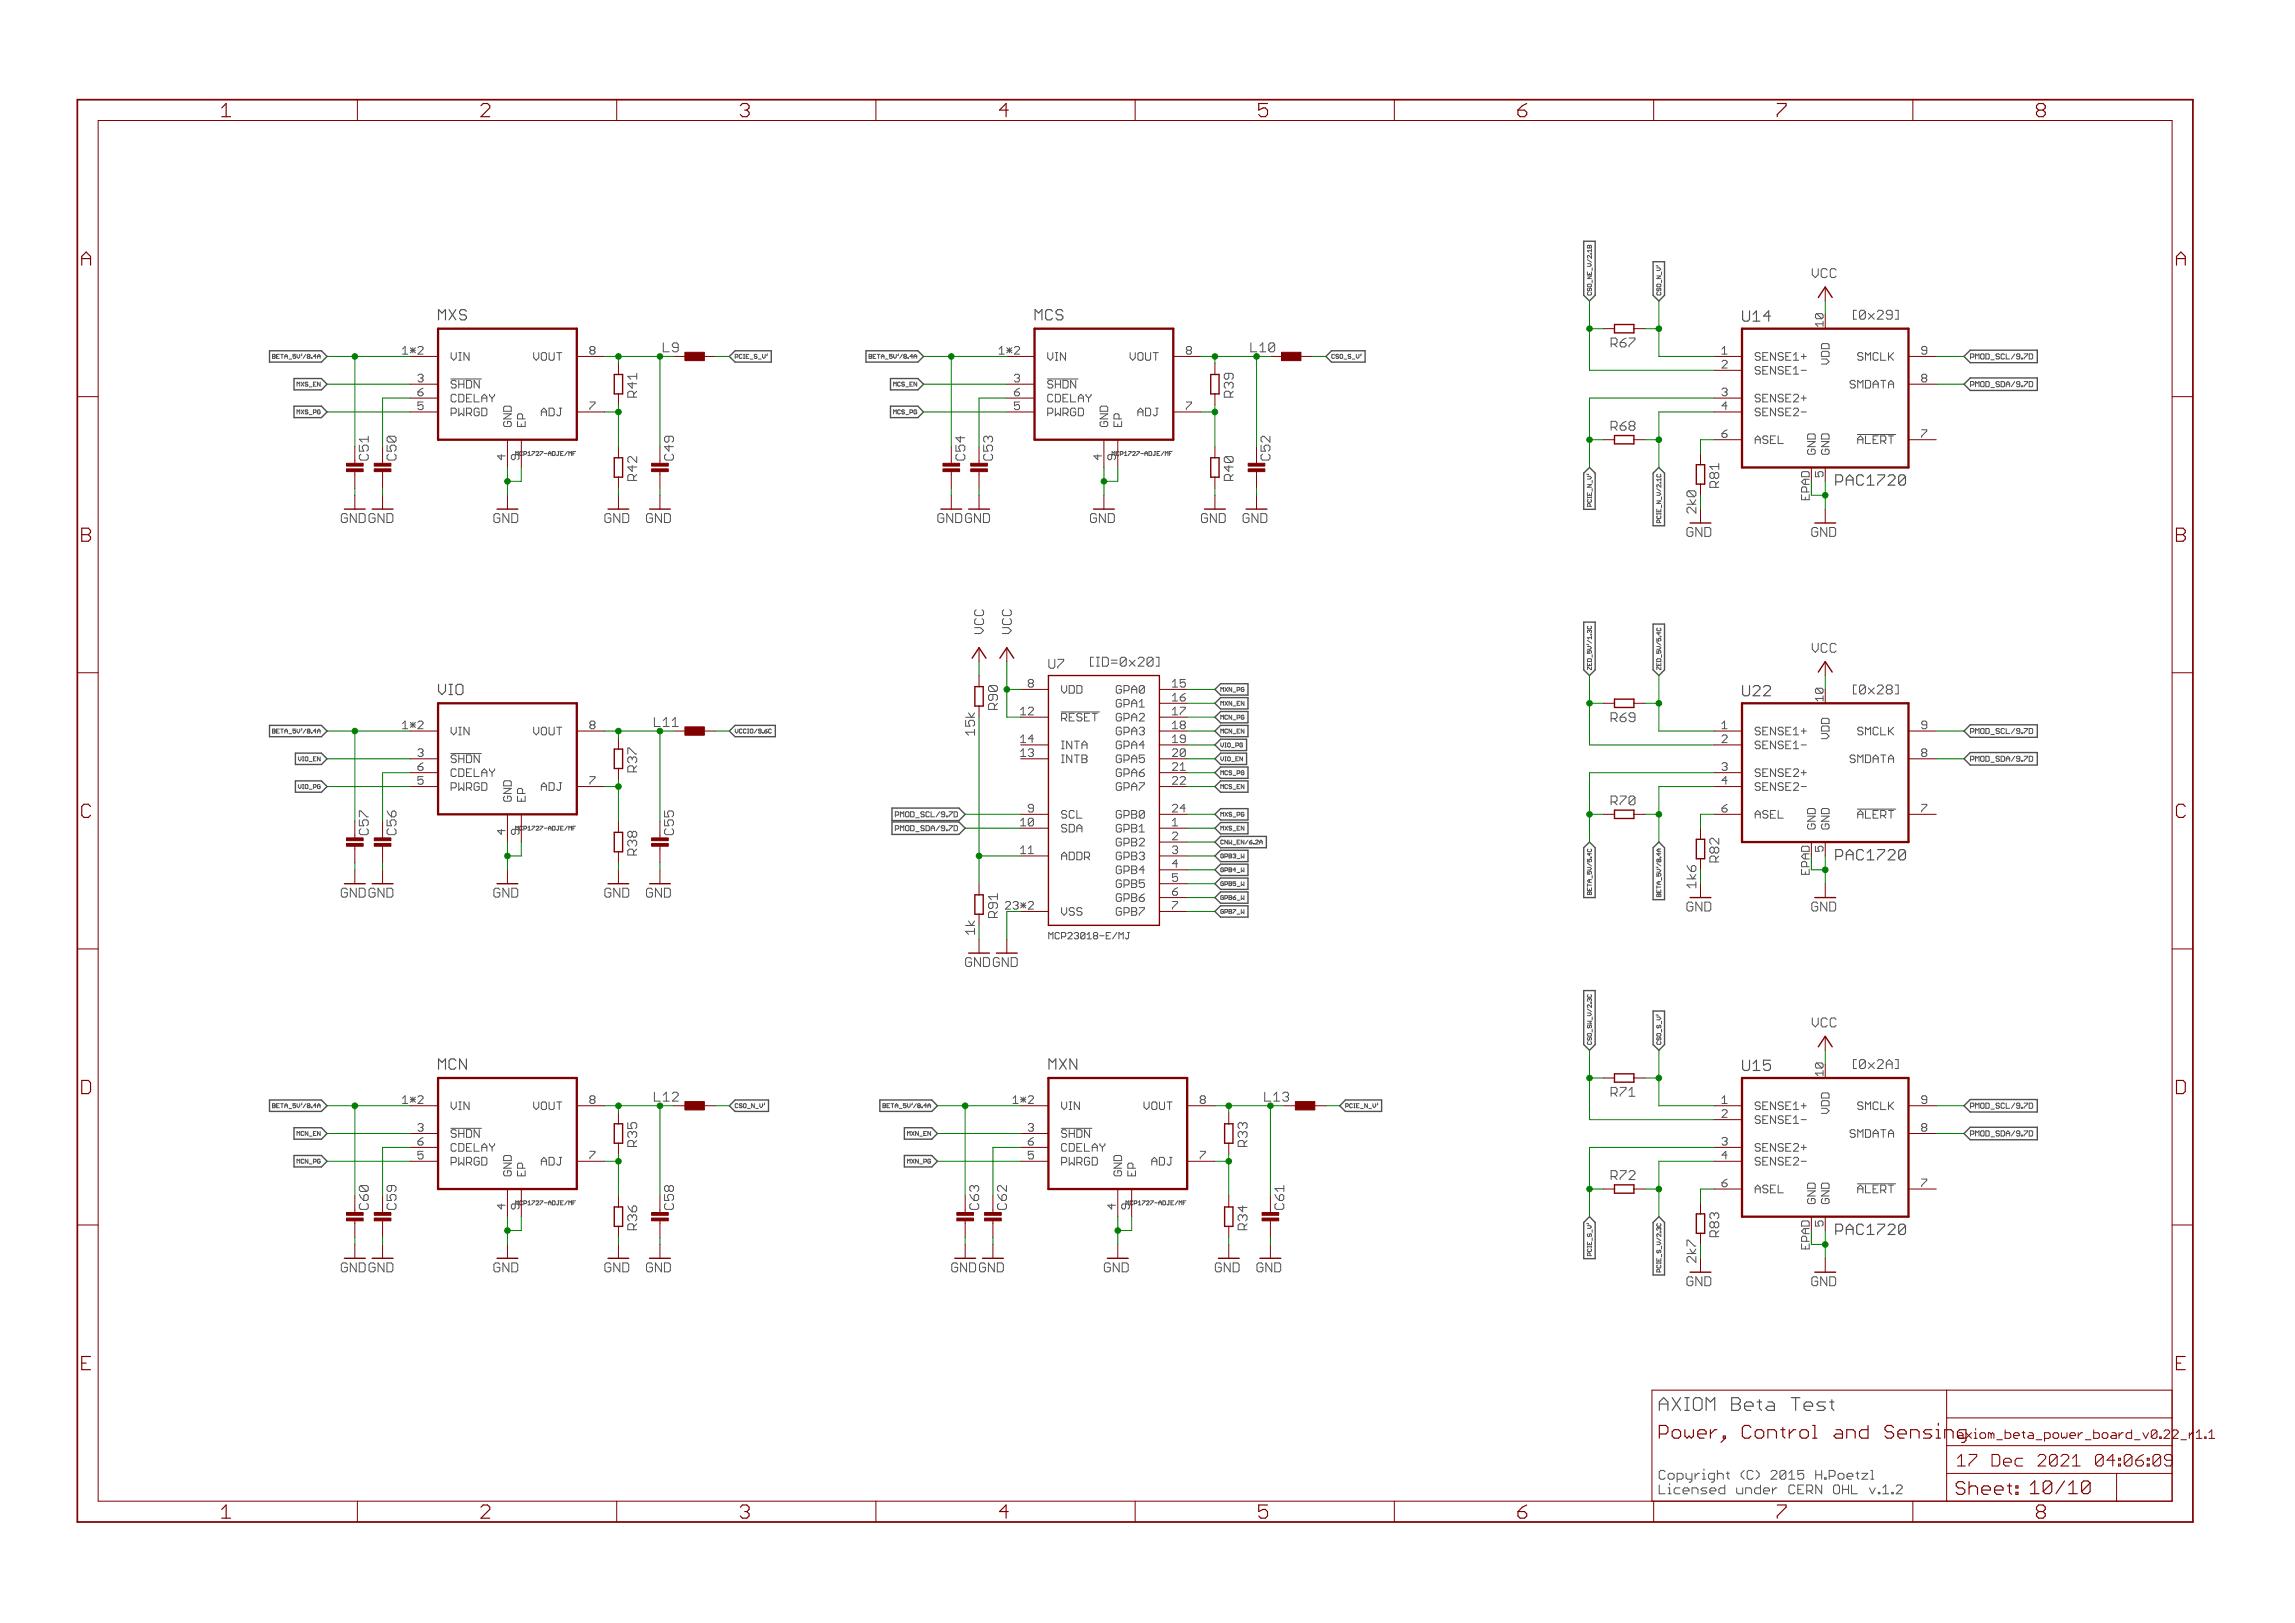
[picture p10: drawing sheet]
<svg xmlns="http://www.w3.org/2000/svg" width="420mm" height="297mm" viewBox="0 0 420 297" stroke-linecap="round" stroke-linejoin="round" font-family="sans-serif">
<defs><g id="words">
<g font-size="3.7" fill="#800000">
<text x="41.9" y="21.4">1</text>
<text x="89.4" y="21.4">2</text>
<text x="136.9" y="21.4">3</text>
<text x="184.3" y="21.4">4</text>
<text x="231.8" y="21.4">5</text>
<text x="279.2" y="21.4">6</text>
<text x="326.7" y="21.4">7</text>
<text x="374.2" y="21.4">8</text>
<text x="16.2" y="48.6">A</text>
<text x="399.7" y="48.6">A</text>
<text x="16.2" y="99.2">B</text>
<text x="399.7" y="99.2">B</text>
<text x="16.2" y="149.7">C</text>
<text x="399.7" y="149.7">C</text>
<text x="16" y="200.2">D</text>
<text x="399.5" y="200.2">D</text>
<text x="41.9" y="277.9">1</text>
<text x="89.4" y="277.9">2</text>
<text x="136.9" y="277.9">3</text>
<text x="184.3" y="277.9">4</text>
<text x="231.8" y="277.9">5</text>
<text x="279.2" y="277.9">6</text>
<text x="326.7" y="277.9">7</text>
<text x="374.2" y="277.9">8</text>
</g>
<text font-size="3.6" fill="#505050" x="305.1" y="258.2">AXIOM Beta Test</text>
<g font-size="3.6" fill="#800000">
<text x="305.1" y="263.3">Power, Control and Sensing</text>
<text x="359.4" y="273.6">Sheet: 10/10</text>
</g>
<g font-size="3.2" fill="#800000">
<text x="359.7" y="268.4">17 Dec 2021</text>
<text x="381.3" y="268.4">04:06:10</text>
</g>
<g font-size="2.9" fill="#505050">
<text x="81.6" y="58.6">MXS</text>
<text x="190.8" y="58.6">MCS</text>
<text x="320.3" y="58.9">U14</text>
<text x="337.5" y="88.9">PAC1720</text>
<text x="81.6" y="127.2">VIO</text>
<text x="320.3" y="127.4">U22</text>
<text x="337.5" y="157.5">PAC1720</text>
<text x="81.6" y="195.8">MCN</text>
<text x="193.3" y="195.8">MXN</text>
<text x="320.3" y="196">U15</text>
<text x="337.5" y="226">PAC1720</text>
</g>
<g font-size="2.5" fill="#505050">
<text x="333" y="50.9">VCC</text>
<text x="340.6" y="58.5">[0x29]</text>
<text x="296.3" y="63.6">R67</text>
<text x="118" y="72.8" transform="rotate(-90 118 72.8)">R41</text>
<text x="227.2" y="72.8" transform="rotate(-90 227.2 72.8)">R39</text>
<text x="296.3" y="78.8">R68</text>
<text x="68.9" y="84.3" transform="rotate(-90 68.9 84.3)">C51</text>
<text x="74" y="84.3" transform="rotate(-90 74 84.3)">C50</text>
<text x="118" y="88" transform="rotate(-90 118 88)">R42</text>
<text x="124.8" y="84.3" transform="rotate(-90 124.8 84.3)">C49</text>
<text x="178.1" y="84.3" transform="rotate(-90 178.1 84.3)">C54</text>
<text x="183.2" y="84.3" transform="rotate(-90 183.2 84.3)">C53</text>
<text x="227.2" y="88" transform="rotate(-90 227.2 88)">R40</text>
<text x="234" y="84.3" transform="rotate(-90 234 84.3)">C52</text>
<text x="316.1" y="89.3" transform="rotate(-90 316.1 89.3)">R81</text>
<text x="91.8" y="95.7">GND</text>
<text x="112.1" y="95.7">GND</text>
<text x="119.7" y="95.7">GND</text>
<text x="201" y="95.7">GND</text>
<text x="221.3" y="95.7">GND</text>
<text x="228.9" y="95.7">GND</text>
<text x="310.2" y="98.2">GND</text>
<text x="333" y="98.2">GND</text>
<text x="181.5" y="116" transform="rotate(-90 181.5 116)">VCC</text>
<text x="186.6" y="116" transform="rotate(-90 186.6 116)">VCC</text>
<text x="333" y="119.5">VCC</text>
<text x="193.3" y="122.4">U7</text>
<text x="201" y="122">[ID=0x20]</text>
<text x="340.6" y="127.1">[0x28]</text>
<text x="296.3" y="132.1">R69</text>
<text x="118" y="141.3" transform="rotate(-90 118 141.3)">R37</text>
<text x="296.3" y="147.4">R70</text>
<text x="68.9" y="152.8" transform="rotate(-90 68.9 152.8)">C57</text>
<text x="74" y="152.8" transform="rotate(-90 74 152.8)">C56</text>
<text x="124.8" y="152.8" transform="rotate(-90 124.8 152.8)">C55</text>
<text x="118" y="156.6" transform="rotate(-90 118 156.6)">R38</text>
<text x="316.1" y="157.8" transform="rotate(-90 316.1 157.8)">R82</text>
<text x="91.8" y="164.3">GND</text>
<text x="112.1" y="164.3">GND</text>
<text x="119.7" y="164.3">GND</text>
<text x="184.1" y="168" transform="rotate(-90 184.1 168)">R91</text>
<text x="310.2" y="166.8">GND</text>
<text x="333" y="166.8">GND</text>
<text x="333" y="188">VCC</text>
<text x="340.6" y="195.6">[0x2A]</text>
<text x="296.3" y="200.7">R71</text>
<text x="118" y="209.9" transform="rotate(-90 118 209.9)">R35</text>
<text x="229.8" y="209.9" transform="rotate(-90 229.8 209.9)">R33</text>
<text x="296.3" y="216">R72</text>
<text x="68.9" y="221.4" transform="rotate(-90 68.9 221.4)">C60</text>
<text x="74" y="221.4" transform="rotate(-90 74 221.4)">C59</text>
<text x="124.8" y="221.4" transform="rotate(-90 124.8 221.4)">C58</text>
<text x="180.6" y="221.4" transform="rotate(-90 180.6 221.4)">C63</text>
<text x="185.7" y="221.4" transform="rotate(-90 185.7 221.4)">C62</text>
<text x="236.5" y="221.4" transform="rotate(-90 236.5 221.4)">C61</text>
<text x="118" y="225.1" transform="rotate(-90 118 225.1)">R36</text>
<text x="229.8" y="225.1" transform="rotate(-90 229.8 225.1)">R34</text>
<text x="316.1" y="226.4" transform="rotate(-90 316.1 226.4)">R83</text>
<text x="91.8" y="232.8">GND</text>
<text x="112.1" y="232.8">GND</text>
<text x="119.7" y="232.8">GND</text>
<text x="203.5" y="232.8">GND</text>
<text x="223.8" y="232.8">GND</text>
<text x="231.4" y="232.8">GND</text>
<text x="310.2" y="235.4">GND</text>
<text x="333" y="235.4">GND</text>
<text x="305.1" y="270.8">Copyright (C) 2015 H.Poetzl</text>
<text x="305.1" y="273.5">Licensed under CERN OHL v.1.2</text>
</g>
<g font-size="2.5" fill="#800000">
<text x="123.1" y="64.5">L9</text>
<text x="230.7" y="64.5">L10</text>
<text x="63.8" y="95.7">GNDGND</text>
<text x="173" y="95.7">GNDGND</text>
<text x="121.5" y="133">L11</text>
<text x="179.9" y="134.6" transform="rotate(-90 179.9 134.6)">15k</text>
<text x="63.8" y="164.3">GNDGND</text>
<text x="179.9" y="171.1" transform="rotate(-90 179.9 171.1)">1k</text>
<text x="178.1" y="177">GNDGND</text>
<text x="121.5" y="201.6">L12</text>
<text x="233.2" y="201.6">L13</text>
<text x="63.8" y="232.8">GNDGND</text>
<text x="175.6" y="232.8">GNDGND</text>
</g>
<g font-size="2.5" fill="#008000">
<text x="311.9" y="94" transform="rotate(-90 311.9 94)">2k0</text>
<text x="184.1" y="129.9" transform="rotate(-90 184.1 129.9)">R90</text>
<text x="311.9" y="162.5" transform="rotate(-90 311.9 162.5)">1k6</text>
<text x="311.9" y="231.1" transform="rotate(-90 311.9 231.1)">2k7</text>
</g>
<g font-size="2.3" fill="#800000">
<text x="359.7" y="263.3">axiom_beta_power_board_v0.22</text>
<text x="397.7" y="263.3">_r1.</text>
<text x="402.1" y="263.3">1</text>
</g>
<g font-size="2.1" fill="#800000">
<text x="335.2" y="59.8" transform="rotate(-90 335.2 59.8)">10</text>
<text x="335.2" y="128.4" transform="rotate(-90 335.2 128.4)">10</text>
<text x="335.2" y="196.9" transform="rotate(-90 335.2 196.9)">10</text>
</g>
<g font-size="2.1" fill="#505050">
<text x="75.5" y="64.9">1*2</text>
<text x="83.9" y="66">VIN</text>
<text x="98.6" y="66">VOUT</text>
<text x="184.7" y="64.9">1*2</text>
<text x="193.1" y="66">VIN</text>
<text x="207.8" y="66">VOUT</text>
<text x="322.7" y="66">SENSE1+</text>
<text x="341.2" y="66">SMCLK</text>
<text x="77.9" y="70">3</text>
<text x="83.9" y="71.1">SHDN</text>
<text x="187.1" y="70">3</text>
<text x="193.1" y="71.1">SHDN</text>
<text x="316.6" y="67.4">2</text>
<text x="322.7" y="68.5">SENSE1-</text>
<text x="336.3" y="67.3" transform="rotate(-90 336.3 67.3)">VDD</text>
<text x="339.4" y="71.1">SMDATA</text>
<text x="353.1" y="70">8</text>
<text x="77.9" y="75">5</text>
<text x="77.9" y="72.5">6</text>
<text x="83.9" y="76.2">PWRGD</text>
<text x="83.9" y="73.6">CDELAY</text>
<text x="100.9" y="76.2">ADJ</text>
<text x="187.1" y="75">5</text>
<text x="187.1" y="72.5">6</text>
<text x="193.1" y="76.2">PWRGD</text>
<text x="193.1" y="73.6">CDELAY</text>
<text x="210.1" y="76.2">ADJ</text>
<text x="316.6" y="72.5">3</text>
<text x="322.7" y="73.6">SENSE2+</text>
<text x="322.7" y="76.2">SENSE2-</text>
<text x="95.1" y="78.1" transform="rotate(-90 95.1 78.1)">GND</text>
<text x="97.6" y="78.1" transform="rotate(-90 97.6 78.1)">EP</text>
<text x="204.3" y="78.1" transform="rotate(-90 204.3 78.1)">GND</text>
<text x="206.8" y="78.1" transform="rotate(-90 206.8 78.1)">EP</text>
<text x="322.7" y="81.2">ASEL</text>
<text x="333.8" y="83.2" transform="rotate(-90 333.8 83.2)">GND</text>
<text x="336.3" y="83.2" transform="rotate(-90 336.3 83.2)">GND</text>
<text x="341.7" y="81.2">ALERT</text>
<text x="93.9" y="84.2" transform="rotate(-90 93.9 84.2)">4</text>
<text x="96.5" y="84.2" transform="rotate(-90 96.5 84.2)">9</text>
<text x="203.1" y="84.2" transform="rotate(-90 203.1 84.2)">4</text>
<text x="205.7" y="84.2" transform="rotate(-90 205.7 84.2)">9</text>
<text x="335.2" y="87.3" transform="rotate(-90 335.2 87.3)">5</text>
<text x="332.7" y="91.7" transform="rotate(-90 332.7 91.7)">E</text>
<text x="216" y="125.8">15</text>
<text x="188.3" y="130.9">12</text>
<text x="195.7" y="126.9">VDD</text>
<text x="205.6" y="126.9">GPA0</text>
<text x="205.6" y="129.5">GPA1</text>
<text x="216" y="128.4">16</text>
<text x="216" y="130.9">17</text>
<text x="75.5" y="133.4">1*2</text>
<text x="83.9" y="134.6">VIN</text>
<text x="98.6" y="134.6">VOUT</text>
<text x="109.3" y="133.4">8</text>
<text x="188.3" y="136">14</text>
<text x="195.7" y="132">RESET</text>
<text x="195.7" y="137.1">INTA</text>
<text x="205.6" y="132">GPA2</text>
<text x="205.6" y="134.6">GPA3</text>
<text x="205.6" y="137.1">GPA4</text>
<text x="216" y="133.4">18</text>
<text x="216" y="136">19</text>
<text x="322.7" y="137.1">SENSE1-</text>
<text x="322.7" y="134.6">SENSE1+</text>
<text x="336.3" y="135.8" transform="rotate(-90 336.3 135.8)">VDD</text>
<text x="341.2" y="134.6">SMCLK</text>
<text x="353.1" y="133.4">9</text>
<text x="83.9" y="139.6">SHDN</text>
<text x="83.9" y="142.2">CDELAY</text>
<text x="188.3" y="138.5">13</text>
<text x="195.7" y="139.6">INTB</text>
<text x="205.6" y="139.6">GPA5</text>
<text x="205.6" y="142.2">GPA6</text>
<text x="216" y="138.5">20</text>
<text x="216" y="141.1">21</text>
<text x="216" y="143.6">22</text>
<text x="322.7" y="142.2">SENSE2+</text>
<text x="339.4" y="139.6">SMDATA</text>
<text x="83.9" y="144.7">PWRGD</text>
<text x="95.1" y="146.7" transform="rotate(-90 95.1 146.7)">GND</text>
<text x="97.6" y="146.7" transform="rotate(-90 97.6 146.7)">EP</text>
<text x="100.9" y="144.7">ADJ</text>
<text x="189.6" y="148.7">9</text>
<text x="195.7" y="149.8">SCL</text>
<text x="205.6" y="149.8">GPB0</text>
<text x="205.6" y="144.7">GPA7</text>
<text x="216" y="148.7">24</text>
<text x="316.6" y="148.7">6</text>
<text x="322.7" y="149.8">ASEL</text>
<text x="322.7" y="144.7">SENSE2-</text>
<text x="341.7" y="149.8">ALERT</text>
<text x="353.1" y="148.7">7</text>
<text x="93.9" y="152.7" transform="rotate(-90 93.9 152.7)">4</text>
<text x="96.5" y="152.7" transform="rotate(-90 96.5 152.7)">9</text>
<text x="188.3" y="151.2">10</text>
<text x="195.7" y="152.3">SDA</text>
<text x="205.6" y="152.3">GPB1</text>
<text x="205.6" y="154.9">GPB2</text>
<text x="333.8" y="151.8" transform="rotate(-90 333.8 151.8)">GND</text>
<text x="335.2" y="155.8" transform="rotate(-90 335.2 155.8)">5</text>
<text x="336.3" y="151.8" transform="rotate(-90 336.3 151.8)">GND</text>
<text x="188.3" y="156.3">11</text>
<text x="195.7" y="157.4">ADDR</text>
<text x="205.6" y="157.4">GPB3</text>
<text x="205.6" y="160">GPB4</text>
<text x="332.7" y="160.2" transform="rotate(-90 332.7 160.2)">E</text>
<text x="185.9" y="166.5">23*2</text>
<text x="195.7" y="167.6">VSS</text>
<text x="205.6" y="162.5">GPB5</text>
<text x="205.6" y="165">GPB6</text>
<text x="205.6" y="167.6">GPB7</text>
<text x="75.5" y="202">1*2</text>
<text x="83.9" y="203.1">VIN</text>
<text x="98.6" y="203.1">VOUT</text>
<text x="187.2" y="202">1*2</text>
<text x="195.7" y="203.1">VIN</text>
<text x="210.4" y="203.1">VOUT</text>
<text x="322.7" y="203.1">SENSE1+</text>
<text x="341.2" y="203.1">SMCLK</text>
<text x="83.9" y="208.2">SHDN</text>
<text x="195.7" y="208.2">SHDN</text>
<text x="322.7" y="205.7">SENSE1-</text>
<text x="336.3" y="204.4" transform="rotate(-90 336.3 204.4)">VDD</text>
<text x="339.4" y="208.2">SMDATA</text>
<text x="77.9" y="212.2">5</text>
<text x="83.9" y="213.3">PWRGD</text>
<text x="83.9" y="210.7">CDELAY</text>
<text x="95.1" y="215.3" transform="rotate(-90 95.1 215.3)">GND</text>
<text x="97.6" y="215.3" transform="rotate(-90 97.6 215.3)">EP</text>
<text x="100.9" y="213.3">ADJ</text>
<text x="189.6" y="212.2">5</text>
<text x="195.7" y="213.3">PWRGD</text>
<text x="195.7" y="210.7">CDELAY</text>
<text x="206.8" y="215.3" transform="rotate(-90 206.8 215.3)">GND</text>
<text x="209.3" y="215.3" transform="rotate(-90 209.3 215.3)">EP</text>
<text x="212.7" y="213.3">ADJ</text>
<text x="322.7" y="210.7">SENSE2+</text>
<text x="322.7" y="213.3">SENSE2-</text>
<text x="93.9" y="221.3" transform="rotate(-90 93.9 221.3)">4</text>
<text x="96.5" y="221.3" transform="rotate(-90 96.5 221.3)">9</text>
<text x="205.7" y="221.3" transform="rotate(-90 205.7 221.3)">4</text>
<text x="208.2" y="221.3" transform="rotate(-90 208.2 221.3)">9</text>
<text x="322.7" y="218.4">ASEL</text>
<text x="333.8" y="220.3" transform="rotate(-90 333.8 220.3)">GND</text>
<text x="336.3" y="220.3" transform="rotate(-90 336.3 220.3)">GND</text>
<text x="341.7" y="218.4">ALERT</text>
<text x="335.2" y="224.4" transform="rotate(-90 335.2 224.4)">5</text>
<text x="332.7" y="228.8" transform="rotate(-90 332.7 228.8)">E</text>
</g>
<g font-size="2.1" fill="#008000">
<text x="332.7" y="90.3" transform="rotate(-90 332.7 90.3)">PAD</text>
<text x="332.7" y="158.9" transform="rotate(-90 332.7 158.9)">PAD</text>
<text x="332.7" y="227.4" transform="rotate(-90 332.7 227.4)">PAD</text>
</g>
<text font-size="1.8" fill="#505050" x="193.3" y="171.9">MCP23018-E/MJ</text>
<g font-size="1.4" fill="#505050">
<text x="362.1" y="65.7">PMOD_SCL/9.7D</text>
<text x="362.1" y="70.8">PMOD_SDA/9.7D</text>
<text x="362.1" y="134.3">PMOD_SCL/9.7D</text>
<text x="362.1" y="139.4">PMOD_SDA/9.7D</text>
<text x="165.4" y="149.5">PMOD_SCL/9.7D</text>
<text x="165.1" y="152.1">PMOD_SDA/9.7D</text>
<text x="362.1" y="202.9">PMOD_SCL/9.7D</text>
<text x="362.1" y="208">PMOD_SDA/9.7D</text>
</g>
<g font-size="1.1" fill="#505050">
<text x="51.9" y="65.6">BETA_5V'/8.4A</text>
<text x="136" y="65.6">PCIE_S_V'</text>
<text x="161.1" y="65.6">BETA_5V'/8.4A</text>
<text x="245.2" y="65.6">CSO_S_V</text>
<text x="55.6" y="70.7">MXS_EN</text>
<text x="164.8" y="70.7">MCS_EN</text>
<text x="55.6" y="75.8">MXS_PG</text>
<text x="164.8" y="75.8">MCS_PG</text>
<text x="96.4" y="83.4">MCP1727-ADJE/MF</text>
<text x="205.7" y="83.4">MCP1727-ADJE/MF</text>
<text x="224.9" y="126.6">MXN_P</text>
<text x="224.9" y="129.1">MXN_E</text>
<text x="224.9" y="131.7">MCN_P</text>
<text x="51.9" y="134.2">BETA_5V'/8.4A</text>
<text x="136" y="134.2">VCCIO/9.6C</text>
<text x="224.9" y="134.2">MCN_E</text>
<text x="224.9" y="136.7">VIO_PG</text>
<text x="56.1" y="139.3">VIO_EN</text>
<text x="224.9" y="139.3">VIO_EN</text>
<text x="224.9" y="141.8">MCS_P</text>
<text x="56" y="144.4">VIO_PG</text>
<text x="224.9" y="144.4">MCS_E</text>
<text x="224.9" y="149.4">MXS_P</text>
<text x="96.4" y="152">MCP1727-ADJE/MF</text>
<text x="224.9" y="152">MXS_E</text>
<text x="224.9" y="154.5">CNW_EN/6.2</text>
<text x="224.9" y="157.1">GPB3_</text>
<text x="224.9" y="159.6">GPB4_</text>
<text x="224.9" y="162.1">GPB5_</text>
<text x="224.9" y="164.7">GPB6_</text>
<text x="224.9" y="167.2">GPB7_</text>
<text x="51.9" y="202.8">BETA_5V'/8.4A</text>
<text x="136" y="202.8">CSO_N_V'</text>
<text x="163.6" y="202.8">BETA_5V'/8.4A</text>
<text x="247.7" y="202.8">PCIE_N_V</text>
<text x="55.4" y="207.8">MCN_EN</text>
<text x="167.2" y="207.8">MXN_EN</text>
<text x="55.4" y="212.9">MCN_PG</text>
<text x="167.2" y="212.9">MXN_PG</text>
<text x="96.4" y="220.5">MCP1727-ADJE/MF</text>
<text x="208.2" y="220.5">MCP1727-ADJE/MF</text>
</g>
</g></defs>
<g fill="none" stroke="#505050" stroke-width=".21">
<path d="M80.9 57.3l-.6-.6v1.8M190.1 57.3l-.6-.6v1.8M319 56.9v1.6l.3 .3h.7M336.1 88.2h.9M337 86.9h-.9v1.9M80.3 125.2v1.3l.6 .6M319 125.5v1.5l.3 .3h.7M336.1 156.7h.9M337 155.5h-.9v1.9M80.9 194.4l-.6-.6v1.9M192.7 194.4l-.7-.6v1.9M319 194v1.6l.3 .3h.7"/>
<path d="M336.1 225.3h.9M337 224h-.9v1.9M303.8 257h1.6M304.6 255.8l-.8 .8v1.5"/>
</g>
<g fill="none" stroke="#505050" stroke-width=".18">
<path d="M290.6 52.1l.1-.1h.5l.2 .4-.2 .1h-.5zM290.6 45l.1-.1 .3 .1 .2-.1 .2 .5h-.8zM290.6 49.8v.4h.8v-.4M290.6 50.5h.8l-.8 .5h.8M290.6 48.3h.5l.3 .2-.3 .2h-.5M290.6 47.5l.8 .5M290.7 52.7l-.1 .4 .3 .2 .1-.4 .2-.2 .2 .2-.2 .4M290.7 53.5l-.1 .1 .1 .4h.5l.2-.1-.2-.4M291 45v.4M291 50v.2M291.2 46.4l.2 .1zM291.4 46.8v.5l-.5-.5-.3 .1 .1 .4"/>
<path d="M291.4 45.6v.5M291.4 45.9h-.8l.3 .2M291.5 49v.5M291.5 51.3v.5M303.2 48.6l.4 .1M303.3 52.1l.1-.1h.5l.2 .4-.2 .1h-.5zM303.3 50.5h.8l-.8 .5h.8M303.3 49h.5l.3 .3-.3 .2h-.5M303.4 53.5l-.1 .1 .1 .4h.5l.2-.1-.2-.4M303.4 52.7l-.1 .4 .3 .2 .1-.4 .2-.2 .2 .2-.2 .4M304.2 49.8v.4M304.2 51.3v.5"/>
<path d="M331.8 49.2v1.1l.5 .5M332.6 57.4l.9 .9h-.9l-.2-.2v-.5zM332.6 57.4h.9M333.8 59.3h-1.4l.4 .4M339.9 56.8h-.6v1.6h.6M49.9 65.2h.4M49.9 64.9h.4l.1 .1-.1 .6h-.4zM50.6 65.2h.3M51.1 64.9h-.5v.7h.5M51.4 64.9h.5M54.4 70.7v-.8l.2 .3 .3-.3v.8M54.4 75.8v-.8l.2 .3 .3-.3v.8"/>
<path d="M55.1 75l.5 .8M55.1 69.9l.5 .8M55.6 75l-.5 .8M55.6 69.9l-.5 .8M71.1 79.8h1.1M73.7 63.9l.5-.5v1.4M73.7 64.8h.9M76.5 68.7l.3-.2h.4l.2 .2M76.5 69.7l.3 .2h.4l.2-.2M76.5 71.7v.5l.3 .2h.4l.2-.2M76.5 74.7l.3 .3h.4l.2-.3M76.5 71.7h.7l.2 .3"/>
<path d="M77 69.2h.2M77.2 69.2l.2 .2M77.4 69l-.2 .2M77.4 73.6h-.9v.7l.5-.3h.2l.2 .3M77.4 71l-.4 .3-.5 .4M82.5 69.4h5.6M82.6 64.5v1l.5 .4 .4-.4M82.6 70.8l.2 .2h.5l.2-.2M83.5 69.8l-.2-.2h-.5l-.2 .2v.3l.2 .2h.5l.2 .2M83.5 72.4l-.2-.2h-.5l-.2 .2v.9l.2 .3h.5l.2-.3M83.5 74.9l-.2-.2h-.7v1.4M83.5 75.4l-.2 .2h-.7"/>
<path d="M92.2 75.7h1.4l-1.4 1h1.4M92.2 75.3h1.4M92.4 77.1l-.2 .3v.4l.2 .3h1M92.4 74.3h1M94.7 78.1h1.4M94.7 76.7h1.4M97.7 64.5v1l.5 .4M99.1 76.1v-.9l.5-.5 .4 .5v.9M99.1 75.4h.9M108 73.6h.9v.2l-.9 .9v.3M108.2 64.1l-.2 .2v.3l.2 .2h.5l.2-.2v-.3l-.2-.2M108.2 64.1l-.2-.2v-.3l.2-.2h.5l.2 .2v.3l-.2 .2"/>
<path d="M108.2 64.1h.5M115.7 71.6h-.5l-.3 .3v.8h1.7M116.6 70.2h-1.7l.8 .9M116.6 68.9h-1.7l.6 .5M121.4 62.8v1.6h1.1M123 79.8h-1.1l-.2 .3v.6l.2 .2h.3M134.6 65.4h.4l.1-.4-.1-.1h-.4v.7M135.7 64.9l-.3 .1v.5l.3 .1M159.1 65.2h.4M159.1 64.9l.5 .1-.1 .2 .1 .3-.1 .1h-.4zM159.9 65.2h.2M160.3 64.9h-.4v.7h.4"/>
<path d="M160.6 64.9h.5M163.6 70.7v-.8l.2 .3 .3-.3v.8M163.6 75.8v-.8l.2 .3 .3-.3v.8M164.7 75l-.4 .1v.5l.4 .2M164.7 69.9l-.4 .2v.4l.4 .2M180.6 79.8h-.2l-.3 .3v.6l.3 .2M182.9 64.8h1M182.9 63.9l.5-.5v1.4M185.7 68.7l.2-.2h.5l.2 .2M185.7 69.7l.2 .2h.5l.2-.2M185.7 74.7l.2 .3h.5l.2-.3M185.7 71.7v.5l.2 .2h.5l.2-.2"/>
<path d="M185.7 71.7h.7l.2 .3M186.2 69.2h.2M186.4 69.2l.2 .2M186.6 73.6h-.9v.7l.5-.3h.2l.2 .3M186.6 69l-.2 .2M186.6 71l-.4 .3-.5 .4M191.7 69.4h5.7M191.8 70.8l.2 .2h.5l.2-.2M191.8 64.5v1l.5 .4 .4-.4M192.5 72.2h-.5l-.2 .2v.9l.2 .3h.5M192.7 69.8l-.2-.2h-.5l-.2 .2v.3l.2 .2h.5l.2 .2M192.7 74.9l-.2-.2h-.7v1.4"/>
<path d="M192.7 75.4l-.2 .2h-.7M201.4 75.7h1.4l-1.4 1h1.4M201.4 75.3h1.4M201.6 77.1l-.2 .3v.4l.2 .3h1M201.6 74.3h1M203.9 78.1h1.4M203.9 76.7h1.4M206.9 64.5v1l.5 .4M208.3 75.4h1M208.3 76.1v-.9l.5-.5 .5 .5v.9M217.2 73.6h.9v.2l-.9 .9v.3M217.4 64.1l-.2 .2v.3l.2 .2h.5l.2-.2v-.3l-.2-.2"/>
<path d="M217.4 64.1l-.2-.2v-.3l.2-.2h.5l.2 .2v.3l-.2 .2M217.4 64.1h.5M224.7 70h-.3l-.3 .2v.6l.3 .3M225 71.6h-.6l-.3 .3v.8h1.7M225.5 68.3h-1.1l-.3 .3v.6l.3 .2h.3M229 62.8v1.6h1.1M231.4 79.8h-.3l-.2 .3v.6l.2 .2M244.3 65l-.1-.1-.4 .1v.5l.1 .1 .4-.1M244.6 65.5l.3 .1M244.9 64.9l-.3 .1 .1 .2h.2M295 63h.8M295 78.2h.8"/>
<path d="M295.5 63l.5 .5M295.5 78.2l.5 .5M295.8 61.9h-.8v1.6M295.8 77.1h-.8v1.6M315.3 64.8h.9M315.3 71.3l.2-.3h.5l.2 .3M315.3 72.2l.2 .2h.5l.2-.2M315.3 66.2l.2-.2h.5l.2 .2M315.3 79.4h.7l.2 .2v.2l-.2 .3h-.5l-.2-.3zM315.3 63.9l.4-.5v1.4M315.7 71.7h.3M316 71.7l.2 .3"/>
<path d="M316.2 78.7l-.5 .2-.4 .5M316.2 66.4l-.9 1h.9M316.2 71.5l-.2 .2M316.2 74.3h-.9l.7-.7v1.4M321.3 73.3l.3 .3h.4l.3-.3M321.3 65.7l.3 .2h.4l.3-.2M321.3 68.2l.3 .3h.4l.3-.3M321.3 75.9l.3 .2h.4l.3-.2M322.3 74.9l-.3-.2h-.4l-.3 .2v.3l.3 .2h.4l.3 .2M322.3 72.4l-.3-.2h-.4l-.3 .2v.2l.3 .3h.4l.3 .2M322.3 64.8l-.3-.3h-.4l-.3 .3v.2l.3 .2h.4l.3 .3M322.3 67.3l-.3-.2h-.4l-.3 .2v.2l.3 .3h.4l.3 .2"/>
<path d="M332.1 79.4h-.9l-.3 .3v.6h1.4M333.5 66.6h.9M333.5 65.7h.9M333.7 79.4h.9M334.6 64.3h-.9l-.2 .2v.7h1.4M334.6 62.9h-.9l-.2 .2v.7h1.4M338.7 70.8l.2 .2M338.9 69.6l-.2 .2v.3l.2 .2M340 79.5h7.1M340.1 65.7l.2 .2h.5M340.8 64.5h-.5l-.2 .3v.2l.2 .2h.5M351.8 78.7h.9v.2l-.9 .9v.3"/>
<path d="M352 69.2h.5M352 69.2l-.2 .2v.3l.2 .2h.5l.2-.2M352.5 69.2l.2 .2M352.7 64.1h-.7l-.2-.2v-.3l.2-.2h.5l.2 .2v1l-.2 .2h-.5l-.2-.2M352.7 68.7l-.2-.2h-.5l-.2 .2v.3l.2 .2M352.7 69l-.2 .2M360.7 65.4h.5l.2-.2v-.3l-.2-.1h-.5v.9M360.7 70.5h.5l.2-.2v-.3l-.2-.2h-.5v1M362 65.1l-.3-.3v.9M362 70.1l-.3-.3v1M63 94.8h.6M63.3 94h-.5l-.3 .3v1.1l.3 .2h.5"/>
<path d="M65.8 81.5v1.1h.8M66.1 83.1l-.3 .3v.5l.3 .3h1M67.4 80.4h-1.6l.5 .5M70.9 80.1l.2-.3 1.1 1.1h-1.1l-.2-.2zM70.9 81.5v1.1h.8M71.1 83.1l-.2 .3v.5l.2 .3h1.1M91 94.8h.5M91.2 94h-.5l-.3 .3v1.1l.3 .2h.5M92.5 83.4h-1.4l.7 .7M93.9 83.2h.9M111.3 94.8h.5M111.6 94h-.6l-.3 .3v1.1l.3 .2h.6"/>
<path d="M115.5 83.6h-.3l-.3 .2v.6l.3 .2M115.7 86.8h-.5l-.3 .3v.8h1.7M116.6 85.5h-1.7l.8 .8M118.4 95.4l.2 .2h.6M118.9 94.8h.5M119.2 94h-.6l-.2 .3M121.9 83.1l-.2 .3v.5l.2 .3h1.1M123.3 81.7h-1.6l.8 .9M172.2 94.8h.6M172.5 94h-.5l-.3 .3v1.1l.3 .2h.5M175 81.5v1.1h.8M175.3 83.1l-.3 .3v.5l.3 .3h1.1"/>
<path d="M176.6 80.1h-1.6l.8 .8M180.1 81.5v1.1h.8M180.4 83.1l-.3 .3v.5l.3 .3h1M200.2 94.8h.5M200.4 94h-.5l-.3 .3v1.1l.3 .2h.5M201.7 83.4h-1.4l.7 .7M203.1 83.2h.9M220.5 94.8h.5M220.8 94h-.6l-.2 .3v1.1l.2 .2h.6M224.1 83.8l.3-.2 1.1 1h-1.1l-.3-.2zM224.4 83.6h1.1M225 86.8h-.6l-.3 .3v.8h1.7"/>
<path d="M225.8 85.5h-1.7l.9 .8M227.6 95.4l.2 .2h.6M228.1 94.8h.6M228.4 94h-.6l-.2 .3M230.9 81.5v1.1h.8M231.1 83.1l-.2 .3v.5l.2 .3h1.1M290.5 86.8l.4 .1M290.6 87.2h.5l.3 .2-.3 .3h-.5M290.6 90.2v.5h.8v-.5M290.6 90.9v.3M290.6 91h.8M290.6 88.7h.8l-.8 .5h.8"/>
<path d="M290.7 91.4l-.1 .1 .1 .4 .7-.1-.2-.4M291 90.4v.3M291.1 92.7v-.4l-.4-.1-.1 .1v.4h.8M291.4 90.9v.3M291.5 87.9v.5M291.5 89.4v.5M303.3 93.2v.5h.8v-.5M303.3 93.9v.2M303.3 91.7h.8l-.8 .5h.8M303.3 90.2h.5l.3 .2-.3 .3h-.5M303.3 94h.8M303.3 89.4l.8 .5"/>
<path d="M303.4 86.8l-.1 .1 .1 .4 .7-.1-.2-.4M303.4 94.4l-.1 .1 .1 .4h.5l.2-.1-.2-.4M303.7 93.4v.3M303.8 95.7l-.1-.5-.4 .1v.4h.8M303.9 88.3l.2 .1zM304.1 88.7v.5l-.5-.5-.3 .1 .1 .4M304.1 87.5v.6M304.1 93.9v.2M304.1 87.8h-.8l.3 .3M304.2 90.9v.5M304.2 92.4v.5M308.8 90.1l.3-.3 1.1 1.1h-1.1l-.3-.3z"/>
<path d="M308.8 92.3h1.7M309.1 89.8h1.1M309.4 92.8h-.3l-.3 .3v.5l.3 .3M309.4 97.3h.5M309.7 96.5h-.6l-.3 .3v1.1l.3 .3h.6M313.6 86.5h-.3l-.3 .2v.6l.3 .3h.3M313.8 88.1h-.5l-.3 .3v.8h1.7M314.7 85.4h-1.7l.6 .5M321.3 80.5h1M322.3 80.2l-.5-.4-.5 .4v1M329.8 90.5v1h1.4M330.5 89.1h-.4l-.3 .2v.7h1.4"/>
<path d="M330.9 80.8h1.4l-1.4 .9h1.4M331 86.3h-.9l-.3 .3v.6h1.4M331.2 82.2l-.3 .2v.5l.3 .2h.9M331.2 87.7h-.9l-.5 .5 .5 .4h.9M332.3 97.3h.5M332.5 96.5h-.5l-.3 .3v1.1l.3 .3h.5M333.5 80.8h1.4l-1.4 .9h1.4M333.5 80.3h1.4M333.7 83.1h.9M340.1 80.5h1M341.1 80.2l-.5-.4-.5 .4v1M178.4 116h1.1"/>
<path d="M178.4 114.9h1.1M178.7 113.2l-.3 .3v.5l.3 .3h1.1M178.7 111.6l-.3 .3v.5l.3 .3h1.1M183.5 116h1.1M183.5 114.9h1.1M183.8 113.2l-.3 .3v.5l.3 .3h1.1M183.8 111.6l-.3 .3v.5l.3 .3h1.1M290.5 117.9l.4 .2M290.6 119.1v.5h.4l-.1-.3 .1-.2 .4 .1-.2 .4M290.6 118.3h.5l.3 .3-.3 .2h-.5M290.6 117.2l.8 .5M290.7 114.6l-.1 .1 .1 .4h.5l.2-.1-.2-.4"/>
<path d="M291 115.5l-.1-.2-.3 .2 .1 .3M291 115.5l.1-.2 .3 .2-.2 .3M291 115.5v.1M291.2 116.1l.2 .1zM291.4 116.5v.4M291.4 116.7h-.8l.3 .2M291.5 119.8v.5M303.3 116.8v.5h.4l-.1-.2 .1-.3 .4 .1-.2 .4M303.3 119.1v.5h.4l-.1-.3 .1-.2 .4 .1-.2 .4M303.3 118.3h.5l.3 .3-.3 .2h-.5M303.3 117.6l.8 .5M303.4 115l-.1 .1 .1 .3 .7-.1-.2-.3"/>
<path d="M303.7 115.7v.5l-.4-.4h.8M303.9 116.5l.2 .1zM304.2 119.8v.5M331.8 117.8v1l.5 .6M49.9 133.8h.4M49.9 133.4h.4l.1 .2-.1 .6h-.4zM50.6 133.8h.3M51.1 133.4h-.5v.8h.5M51.4 133.4h.5M54.6 138.5v.5l.3 .3 .2-.3v-.5M55.4 139.3h.2M55.4 138.5h.2"/>
<path d="M55.5 138.5v.8M73.7 132.4l.5-.4v1.4M73.7 133.4h.9M76.5 137.3l.3-.2h.4l.2 .2v.2l-.2 .3M77 137.8h.2M77.2 137.8l.2 .2v.2l-.2 .3h-.4l-.3-.3M77.4 139.6l-.4 .2-.5 .5M82.5 137.9h5.6M82.6 133.1v.9l.5 .5 .4-.5M82.6 139.3l.2 .3h.5l.2-.3M83.5 138.4l-.2-.2h-.5l-.2 .2v.2l.2 .3h.5l.2 .2M97.7 133.1v.9l.5 .5"/>
<path d="M108.2 132.7l-.2 .2v.2l.2 .3h.5l.2-.3M108.2 132.7h.5M108.7 132.7l.2 .2M108.9 132.2l-.2-.2h-.5l-.2 .2v.2l.2 .3M108.9 132.4l-.2 .3M114.9 138v-1.1h.3l1.1 1.1M115.5 138.5h-.3l-.3 .3v.5l.3 .3M119.8 131.3v1.7h1.1M134.6 133.4v.5l.3 .3 .2-.3v-.5M135.7 133.4l-.3 .2v.4l.3 .2M176.8 131.8v1.1h.8M176.8 131.3h1.6"/>
<path d="M178.4 134h-1.6l.5 .6M181.3 125.5h1M181.3 125.5l1 1.1h-1l-.3-.3v-.5zM181.8 128.7h-.5l-.3 .3v.8h1.6M182.3 127.1h-1l-.3 .3v.5l.3 .3h.2M186.9 135l.4-.5v1.4M186.9 138.5h.9M186.9 129.9l.4-.5v1.4M186.9 137.5l.4-.4v1.4M186.9 130.8h.9M186.9 135.9h.9M188.5 125.1l-.2-.3v-.2l.2-.2h.5l.2 .2v.2l-.2 .3"/>
<path d="M188.5 125.1l-.2 .2v.2l.2 .3h.5l.2-.3v-.2l-.2-.2M188.5 125.1h.5M192 120.7v1.3l.3 .3h.5M194.3 130.3h7M194.4 138.2h.4M194.4 139.6h.4M194.4 137h.4M194.4 125.5v.9l.4 .5 .5-.5M194.4 135.6h.4M194.6 135.6v1.4M194.6 138.2v1.4M194.8 131.5l.5 .5"/>
<path d="M195.3 130.8l-.2-.2h-.7v1.4M195.3 131.3l-.2 .2h-.7M200.2 120.3h-.6v1.6h.6M204.8 131.3h.5M204.8 138.9h.5M204.8 126.2h.5M204.8 128.7h.5M204.8 133.8h.5M204.8 136.3h.5M205.1 125.5h-.5l-.2 .2v.9l.2 .3h.5M205.1 138.2h-.5l-.2 .2v.9l.2 .3h.5M205.1 135.6h-.5l-.2 .3v.9l.2 .2h.5"/>
<path d="M205.1 130.6h-.5l-.2 .2v.9l.2 .3h.5M205.1 128h-.5l-.2 .2v1l.2 .2h.5M205.1 133.1h-.5l-.2 .2v1l.2 .2h.5M214.7 133.4h.9M214.7 139.8l.2-.2h.4l.3 .2M214.7 137.3l.2-.2h.4l.3 .2M214.7 130.8h.9M214.7 135.9h.9M214.7 124.8l.4-.4v1.4M214.7 127.4l.4-.5v1.4M214.7 129.9l.4-.5v1.4M214.7 132.4l.4-.4v1.4"/>
<path d="M214.7 135l.4-.5v1.4M214.7 125.8h.9M214.7 128.3h.9M215.6 137.5l-.9 1h.9M223.5 126.6v-.8l.3 .2 .2-.2v.8M223.5 129.1v-.7l.3 .2 .2-.2v.7M223.5 131.6v-.7l.3 .2 .2-.2v.7M223.5 134.2v-.8l.3 .3 .2-.3v.8M223.5 136v.5l.3 .2 .2-.2v-.5M223.5 138.5v.5l.3 .3 .2-.3v-.5M224.2 125.8l.5 .8M224.2 128.4l.5 .7"/>
<path d="M224.2 136.7h.3M224.2 136h.3M224.2 139.3h.3M224.2 138.5h.3M224.4 136v.7M224.4 138.5v.8M224.6 133.4l-.4 .2v.4l.4 .2M224.6 130.9l-.4 .1v.5l.4 .1M224.7 125.8l-.5 .8M224.7 128.4l-.5 .7M290.6 120.7l.1-.1h.5l.2 .1v.4h-.8zM290.6 121.3v.5h.8v-.5"/>
<path d="M291 121.6v.2M291.4 122.1v.5l-.7-.5h-.1v.5M295 131.5h.8M295.5 131.5l.5 .6M295.8 130.5h-.8v1.6M303.3 120.7l.1-.1h.5l.2 .1v.4h-.8zM303.3 121.3v.5h.8v-.5M303.7 121.6v.2M304.1 122.1v.5l-.7-.5h-.1v.5M315.3 133.4h.9M315.3 139.8l.2-.2h.5l.2 .2v.3l-.2 .2M315.3 134.7l.2-.2h.5l.2 .2v.3l-.9 .9h.9"/>
<path d="M315.3 132.4l.4-.4v1.4M321.3 136.8l.3 .2h.4l.3-.2M321.3 134.3l.3 .2h.4l.3-.2M322.3 135.9l-.3-.3h-.4l-.3 .3v.2l.3 .2h.4l.3 .3M322.3 133.3l-.3-.2h-.4l-.3 .2v.3l.3 .2h.4l.3 .2M332.4 126.2l.2-.2 .9 .9h-.9l-.2-.2zM332.6 126h.9M333.5 135.2h.9M333.5 134.3h.9M333.8 127.8h-1.4l.4 .5M334.6 132.9h-.9l-.2 .2v.7h1.4M334.6 131.5h-.9l-.2 .2v.7h1.4"/>
<path d="M338.7 139.3l.2 .3M338.9 138.2l-.2 .2v.2l.2 .3M339.9 125.4h-.6v1.6h.6M340.1 134.3l.2 .2h.5M340.8 133.1h-.5l-.2 .2v.3l.2 .2h.5M351.8 133.1l.2 .3h.5l.2-.3M352 137.8l-.2-.3v-.2l.2-.2h.5l.2 .2v.2l-.2 .3M352 137.8h.5M352 137.8l-.2 .2v.2l.2 .3h.5l.2-.3v-.2l-.2-.2M352.7 132.2l-.2-.2h-.5l-.2 .2v.2l.2 .3h.7M360.7 134h.5l.2-.2v-.3l-.2-.2h-.5v1M360.7 139h.5l.2-.1v-.3l-.2-.2h-.5v.9"/>
<path d="M362 133.6l-.3-.3v1M362 138.7l-.3-.3v.9M54.6 143.6v.5l.3 .2 .2-.2v-.5M55.4 144.3h.2M55.4 143.6h.2M55.5 143.6v.7M65.8 149.5v-1.1h.3l1 1.1M65.8 150.1v1h.8M66.1 151.7l-.3 .3v.5l.3 .3h1M70.9 150.1v1h.8M70.9 148.4l.2 .5 .6 .6M71.1 151.7l-.2 .3v.5l.2 .3h1.1"/>
<path d="M76.5 140.3h.7l.2 .2v.3l-.2 .2h-.4l-.3-.2zM77.4 142.1h-.9v.7l.5-.2h.2l.2 .2v.5l-.2 .2h-.4l-.3-.2M83.5 140.9l-.2-.2h-.5l-.2 .2v1l.2 .2h.5l.2-.2M83.5 143.5l-.2-.2h-.7v1.4M83.5 144l-.2 .2h-.7M92.2 144.3h1.4l-1.4 .9h1.4M92.2 143.8h1.4M92.4 145.7l-.2 .2v.5l.2 .2h1M92.4 142.9h1M92.5 152h-1.4l.7 .7M93.9 151.8h.9M94.7 146.6h1.4"/>
<path d="M94.7 145.2h1.4M99.1 144.7v-1l.5-.4 .4 .4v1M99.1 144h.9M108 142.1h.9v.3l-.9 .9v.2M115.5 152.1h-.3l-.3 .3v.6l.3 .2h.3M115.5 153.8h-.3l-.3 .3v.5l.3 .3M115.7 140.2h-.5l-.3 .2v.9h1.7M115.7 155.4h-.5l-.3 .3v.8h1.7M121.7 148.4v1.1h.8M121.7 150.1v1h.8M121.9 151.7l-.2 .3v.5l.2 .3h1.1M163.9 151.7h.5l.1-.1v-.3l-.1-.2h-.5v.9"/>
<path d="M163.9 149.2h.5l.1-.2v-.3l-.1-.1h-.5v.9M165.2 148.9l-.4-.3v.9M186.9 155.3l.4-.5v1.4M186.9 151.2h.9M186.9 150.2l.4-.4v1.4M186.9 156.2h.9M188.3 148.4l.2 .2h.5l.2-.2M189.2 147.4l-.2-.2h-.5l-.2 .2v.3l.2 .2h.7M194.4 149.5l.2 .2h.5l.2-.2M194.4 152l.2 .3h.5l.2-.3M194.4 156.7h.9M195.3 148.6l-.2-.3h-.5l-.2 .3v.2l.2 .2h.5l.2 .3"/>
<path d="M195.3 151.1l-.2-.2h-.5l-.2 .2v.2l.2 .3h.5l.2 .2M195.3 156.4l-.5-.4-.4 .4v1M204.8 144h.5M204.8 149h.5M204.8 151.6h.5M204.8 156.7h.5M204.8 154.1h.5M204.8 159.2h.5M204.8 141.4h.5M205.1 143.3h-.5l-.2 .2v.9l.2 .3h.5M205.1 140.7h-.5l-.2 .2v1l.2 .2h.5M205.1 148.3h-.5l-.2 .3v.9l.2 .2h.5"/>
<path d="M205.1 150.9h-.5l-.2 .2v.9l.2 .3h.5M205.1 153.4h-.5l-.2 .2v1l.2 .2h.5M205.1 156h-.5l-.2 .2v.9l.2 .3h.5M205.1 158.5h-.5l-.2 .2v1l.2 .2h.5M214.7 142.4l.2-.3h.4l.3 .3M214.7 151.2h.9M214.7 147.4l.2-.2h.4l.3 .2M214.7 152.5l.2-.2h.4l.3 .2v.3l-.9 .9h.9M214.7 150.2l.4-.4v1.4M214.7 155.1l.2-.3h.4l.3 .3v.2l-.3 .2M215.1 155.5h.2M215.3 155.5l.3 .3v.2l-.3 .2h-.4l-.2-.2"/>
<path d="M215.6 142.6l-.9 .9h.9M215.6 140.1l-.9 .9h.9M215.6 147.7l-.9 .9h.9M215.6 159.9h-.9v.7l.4-.2h.2l.3 .2v.5l-.3 .2h-.4l-.2-.2M215.6 158.1h-.9l.6-.7v1.4M223.5 141.8v-.7l.3 .2 .2-.2v.7M223.5 144.3v-.7l.3 .2 .2-.2v.7M223.5 149.4v-.7l.3 .2 .2-.2v.7M223.5 151.9v-.7l.3 .2 .2-.2v.7M224 156.4l-.1-.1-.4 .1v.5l.1 .1 .4-.1v-.2h-.2M224 158.9l-.1-.1-.4 .1v.5l.1 .2 .4-.2v-.2h-.2M224 153.9l-.1-.1-.4 .1v.5l.1 .1 .4-.1"/>
<path d="M224.2 154.5v-.7l.5 .7M224.2 148.7l.5 .7M224.2 151.2l.5 .7M224.2 156.8h.4M224.2 159.3h.4M224.6 141.1l-.4 .1v.5l.4 .1M224.6 143.6l-.4 .1v.5l.4 .1M224.6 156.3h-.4v.7M224.6 158.8h-.4v.8M224.7 148.7l-.5 .7M224.7 151.2l-.5 .7M290.6 159.5v.5h.4l-.1-.3 .1-.2 .4 .1-.2 .4"/>
<path d="M290.6 157.2v.5h.4l-.1-.2 .1-.3 .4 .2-.2 .3M290.6 158.7h.5l.3 .3-.3 .2h-.5M290.6 158l.8 .5M290.7 155.4l-.1 .1 .1 .4h.5l.2-.2-.2-.3M291 156.1v.5l-.4-.3h.8M291.2 156.9l.2 .1zM295 146.8h.8M295.5 146.8l.5 .5M295.8 145.7h-.8v1.6M303.2 158.7l.4 .2M303.3 159.9v.5h.4l-.1-.3 .1-.2 .4 .1-.2 .4M303.3 159.1h.5l.3 .3-.3 .2h-.5"/>
<path d="M303.3 158l.8 .5M303.7 156.1v.5l-.4-.3h.8M303.7 157.4l-.1-.2-.3 .2 .1 .3 .3-.1M303.7 157.4l.1-.2 .3 .2-.2 .3-.2-.1M303.7 155.4v.5M303.7 157.4v.2M303.9 156.9l.2 .1zM304.1 155.4h-.5l-.3 .2 .3 .3h.5M308.8 158.4l.3 .5 .5 .6M313.6 153.4h-.3l-.3 .3v.5l.3 .3M313.6 155h-.3l-.3 .3v.6l.3 .2h.3M313.8 156.7h-.5l-.3 .3v.8h1.7"/>
<path d="M315.3 147.9v.5l.2 .2h.5l.2-.2M315.3 147.9h.7l.2 .2M315.7 140.3h.3M316 140.3l.2 .2v.3l-.2 .2h-.5l-.2-.2M316.2 142.8h-.9l.7-.7v1.4M316.2 147.2l-.5 .2-.4 .5M321.3 141.9l.3 .2h.4l.3-.2M321.3 149h1M321.3 144.4l.3 .3h.4l.3-.3M322.3 143.5l-.3-.2h-.4l-.3 .2v.2l.3 .3h.4l.3 .2M322.3 140.9l-.3-.2h-.4l-.3 .2v.3l.3 .2h.4l.3 .2M322.3 148.8l-.5-.5-.5 .5v.9"/>
<path d="M329.8 159.1v.9h1.4M330.5 157.7h-.4l-.3 .2v.7h1.4M330.9 149.4h1.4l-1.4 .9h1.4M331 154.9h-.9l-.3 .2v.7h1.4M331.2 150.8l-.3 .2v.5l.3 .2h.9M331.2 156.3h-.9l-.5 .4 .5 .5h.9M332.1 148h-.9l-.3 .2v.7h1.4M333.5 149.4h1.4l-1.4 .9h1.4M333.5 148.9h1.4M333.7 151.7h.9M333.7 148h.9M340 148.1h7.1"/>
<path d="M340.1 149h1M341.1 148.8l-.5-.5-.5 .5v.9M351.8 147.2h.9M352.7 147.4l-.9 1v.2M63 163.4h.6M63.3 162.6h-.5l-.3 .2v1.1l.3 .3h.5M91 163.4h.5M91.2 162.6h-.5l-.3 .2v1.1l.3 .3h.5M111.3 163.4h.5M111.6 162.6h-.6l-.3 .2v1.1l.3 .3h.6M118.4 163.9l.2 .3h.6M118.9 163.4h.5"/>
<path d="M119.2 162.6h-.6l-.2 .2M176.8 169.4h1.6M177.3 176.1h.6M177.6 175.3h-.5l-.3 .2v1.1l.3 .3h.5M178.4 170.5h-1.6l.5 .5M181.8 166.8h-.5l-.3 .3v.8h1.6M182.3 165.2h-1l-.3 .3v.5l.3 .3h.2M182.6 164.1h-1.6l.5 .6M184.8 165l.2 .2v.3l-.9 .9h.9M192 171.8v-1.1l.4 .4 .4-.4v1.1M194.4 166.1v.9l.4 .5 .5-.5M204.8 161.7h.5"/>
<path d="M204.8 164.3h.5M204.8 166.8h.5M205.1 161h-.5l-.2 .3v.9l.2 .2h.5M205.1 163.6h-.5l-.2 .2v.9l.2 .3h.5M205.1 166.1h-.5l-.2 .2v1l.2 .2h.5M214.7 163.2h.6l.3 .2v.2l-.3 .3h-.4l-.2-.3zM214.7 165h.9v.2l-.9 1v.2M215.6 162.5l-.5 .2-.4 .5M224 161.5l-.1-.1-.4 .1v.5l.1 .1 .4-.1v-.3h-.2M224 164l-.1-.1-.4 .1v.5l.1 .1 .4-.1v-.2h-.2M224 166.6l-.1-.1-.4 .1v.5l.1 .1 .4-.1v-.3h-.2M224.2 161.9h.4"/>
<path d="M224.2 164.4h.4M224.2 166.9h.4M224.6 161.4h-.4v.7M224.6 163.9h-.4v.7M224.6 166.5h-.4v.7M290.6 161.7v.5M290.6 162.5v.5h.8v-.5M290.6 163.4l.1-.2 .3 .2 .2-.2 .2 .5h-.8zM290.6 162h.8M291 161v.5M291 162.7v.3M291 163.4v.3"/>
<path d="M291.4 161h-.5l-.3 .2 .3 .3h.5M291.5 160.2v.5M303.3 163.7l.1-.1 .3 .1 .2-.1 .2 .1v.4h-.8zM303.3 162.1v.5M303.3 162.9v.4h.8v-.4M303.3 162.3h.8M303.7 161.4v.5M303.7 163.1v.2M303.7 163.7v.4M304.1 161.4h-.5l-.3 .2 .3 .3h.5M304.2 160.6v.5M308.8 160.8h1.7"/>
<path d="M309.4 165.9h.5M309.7 165.1h-.6l-.3 .3v1.1l.3 .2h.6M310.5 161.9h-1.7l.6 .6M332.3 165.9h.5M332.5 165.1h-.5l-.3 .3v1.1l.3 .2h.5M119.8 199.9v1.6h1.1M231.5 199.9v1.6h1.1M290.6 189.3l.1-.2h.5l.2 .4-.2 .1h-.5zM290.6 186.9h.8l-.3 .2 .3 .3h-.8M290.6 185.4h.5l.3 .3-.3 .2h-.5M290.6 184.7l.8 .4M290.7 182l-.1 .2 .1 .3h.5l.2-.1-.2-.4"/>
<path d="M290.7 187.6l-.1 .4 .3 .1 .1-.3 .2-.2 .2 .2-.2 .3M290.7 189.9l-.1 .4 .3 .1 .1-.4 .2-.1 .2 .1-.2 .4M290.7 190.6l-.1 .2 .1 .3h.5l.2-.1-.2-.4M291 182.9l-.1-.1-.3 .1 .1 .4M291 182.9l.1-.1 .3 .1-.2 .4M291 182.9v.1M291.2 183.5l.2 .1zM291.4 183.9v.5l-.7-.5-.1 .1 .1 .4M291.5 186.1v.5M291.5 188.4v.5M295.8 199h-.8v1.6M303.2 185.8l.4 .1"/>
<path d="M303.3 189.3l.1-.2h.5l.2 .4-.2 .1h-.5zM303.3 186.1h.5l.3 .3-.3 .2h-.5M303.4 190.6l-.1 .2 .1 .3h.5l.2-.1-.2-.4M303.4 187.6l-.1 .4 .3 .1 .1-.3 .2-.2 .2 .2-.2 .3M303.4 189.9l-.1 .4 .3 .1 .1-.4 .2-.1 .2 .1-.2 .4M304.2 186.9v.5M304.2 188.4v.5M331.8 186.3v1.1l.5 .5M332.4 194.8l.2-.3 .9 1h-.9l-.2-.3zM332.6 194.5h.9M333.8 196.4h-1.4l.4 .5M339.9 193.9h-.6v1.7h.6"/>
<path d="M49.9 202.4h.4M49.9 202h.4l.1 .1-.1 .6h-.4zM50.6 202.4h.3M51.1 202h-.5v.7h.5M51.4 202h.5M54.4 207.8v-.7l.2 .2 .3-.2v.7M54.4 212.9v-.7l.2 .2 .3-.2v.7M55.2 207.1l-.1 .1 .1 .6M65.8 217.3l.3-.3 1 1.1h-1l-.3-.3zM65.8 218.6l.3 .6 .5 .5M66.1 217h1M70.9 218.6v1.1h.8"/>
<path d="M72.2 217h-1.1l-.2 .3v.5l.2 .3h.3M73.7 201l.5-.4v1.4M73.7 202h.9M76.5 208.9h.7l.2 .2v.2l-.2 .3h-.4l-.3-.3zM76.5 205.9l.3-.3h.4l.2 .3v.2l-.2 .2M76.5 211.9l.3 .2h.4l.2-.2M77 206.3h.2M77.2 206.3l.2 .3v.2l-.2 .2h-.4l-.3-.2M77.4 210.7h-.9v.7l.5-.2h.2l.2 .2M77.4 208.2l-.4 .2-.5 .5M82.5 206.5h5.6M82.6 201.7v.9l.5 .5 .4-.5"/>
<path d="M82.6 207.9l.2 .3h.5l.2-.3M83.5 207l-.2-.2h-.5l-.2 .2v.2l.2 .3h.5l.2 .2M83.5 209.5l-.2-.2h-.5l-.2 .2v1l.2 .2h.5l.2-.2M83.5 212.1l-.2-.3h-.7v1.4M83.5 212.5l-.2 .3h-.7M92.2 212.9h1.4l-1.4 .9h1.4M92.2 212.4h1.4M92.4 214.3l-.2 .2v.5l.2 .2h1M92.4 211.5h1M94.7 215.2h1.4M94.7 213.8h1.4M97.7 201.7v.9l.5 .5"/>
<path d="M99.1 213.2v-.9l.5-.5 .4 .5v.9M99.1 212.5h.9M108 210.7h.9v.2l-.9 1v.2M108.2 201.3l-.2-.3v-.2l.2-.2h.5l.2 .2v.2l-.2 .3M108.2 201.3l-.2 .2v.2l.2 .3h.5l.2-.3v-.2l-.2-.2M108.2 201.3h.5M114.9 205.5v1h.8M115.5 207.1h-.3l-.3 .3v.5l.3 .3M115.7 208.7h-.5l-.3 .3v.8h1.7M121.7 218.6v1.1h.8M122.2 217h-.3l-.2 .3v.5l.2 .3h.3M135.1 202.1l-.1-.1-.4 .1v.5l.1 .1 .4-.1"/>
<path d="M135.4 202.6l.3 .1M135.7 202l-.3 .1 .1 .3h.2M161.6 202.4h.4M161.6 202l.5 .1-.1 .3 .1 .2-.1 .1h-.4zM162.4 202.4h.2M162.9 202h-.5v.7h.5M163.1 202h.5M166.1 207.8v-.7l.3 .2 .2-.2v.7M166.1 212.9v-.7l.3 .2 .2-.2v.7M166.9 212.2l.5 .7M166.9 207.1l.5 .7M167.4 212.2l-.5 .7"/>
<path d="M167.4 207.1l-.5 .7M177.5 218.6l.3 .6 .6 .5M178.1 217h-.3l-.3 .3v.5l.3 .3M182.6 218.6l.3 .6 .5 .5M183.2 217h-.3l-.3 .3v.5l.3 .3M185.5 202h.9M185.5 201l.4-.4v1.4M188.3 205.9l.2-.3h.5l.2 .3v.2l-.2 .2M188.3 211.9l.2 .2h.5l.2-.2M188.3 208.9h.7l.2 .2v.2l-.2 .3h-.5l-.2-.3zM188.7 206.3h.3M189 206.3l.2 .3v.2l-.2 .2h-.5l-.2-.2"/>
<path d="M189.2 210.7h-.9v.7l.4-.2h.3l.2 .2M189.2 208.2l-.5 .2-.4 .5M194.3 206.5h5.6M194.4 207.9l.2 .3h.5l.2-.3M194.4 201.7v.9l.4 .5 .5-.5M195.1 209.3h-.5l-.2 .2v1l.2 .2h.5M195.3 207l-.2-.2h-.5l-.2 .2v.2l.2 .3h.5l.2 .2M195.3 212.1l-.2-.3h-.7v1.4M195.3 212.5l-.2 .3h-.7M203.9 212.9h1.4l-1.4 .9h1.4M203.9 212.4h1.4M204.2 214.3l-.3 .2v.5l.3 .2h.9"/>
<path d="M204.2 211.5h.9M206.5 215.2h1.4M206.5 213.8h1.4M209.4 201.7v.9l.5 .5M210.9 212.5h.9M210.9 213.2v-.9l.4-.5 .5 .5v.9M219.7 210.7h1v.2l-1 1v.2M220 201.3l-.3 .2v.2l.3 .3h.4l.3-.3v-.2l-.3-.2M220 201.3l-.3-.3v-.2l.3-.2h.4l.3 .2v.2l-.3 .3M220 201.3h.4M227.2 207.1h-.3l-.2 .3v.5l.2 .3M227.2 205.5h-.3l-.2 .2v.6l.2 .2"/>
<path d="M227.5 208.7h-.6l-.2 .3v.8h1.6M233.4 218.6l.3 .6 .5 .5M235 217.5h-1.6l.6 .6M246.4 202.5h.3l.1-.4-.4-.1v.7M247.5 202l-.4 .1v.5l.4 .1M295 200.1h.8M295 215.3h.8M295.5 200.1l.5 .5M295.5 215.3l.5 .6M295.8 214.2h-.8v1.7M315.3 202h.9M315.3 208.4l.2-.2h.5l.2 .2v.2l-.2 .3"/>
<path d="M315.3 216.5h.7l.2 .2v.3l-.2 .2h-.5l-.2-.2zM315.3 203.3l.2-.2h.5l.2 .2v.3l-.9 .9h.9M315.3 201l.4-.4v1.4M315.7 208.9h.3M316 208.9l.2 .2v.2l-.2 .3h-.5l-.2-.3M316.2 211.4h-.9l.7-.7v1.4M316.2 215.8l-.5 .2-.4 .5M321.3 210.5l.3 .2h.4l.3-.2M321.3 202.8l.3 .3h.4l.3-.3M321.3 217.6h1M321.3 205.4l.3 .2h.4l.3-.2M321.3 213l.3 .2h.4l.3-.2"/>
<path d="M322.3 209.5l-.3-.2h-.4l-.3 .2v.3l.3 .2h.4l.3 .2M322.3 212.1l-.3-.3h-.4l-.3 .3v.2l.3 .2h.4l.3 .3M322.3 201.9l-.3-.2h-.4l-.3 .2v.2l.3 .3h.4l.3 .2M322.3 204.4l-.3-.2h-.4l-.3 .2v.3l.3 .2h.4l.3 .2M322.3 217.4l-.5-.5-.5 .5v.9M330.9 218h1.4l-1.4 .9h1.4M331.2 219.4l-.3 .2v.4l.3 .3h.9M332.1 216.5h-.9l-.3 .3v.7h1.4M333.5 203.8h.9M333.5 202.8h.9M333.5 218h1.4l-1.4 .9h1.4M333.5 217.5h1.4"/>
<path d="M333.7 216.5h.9M334.6 200h-.9l-.2 .3v.7h1.4M334.6 201.4h-.9l-.2 .3v.7h1.4M338.7 207.9l.2 .3M338.9 206.8l-.2 .2v.2l.2 .3M340 216.7h7.1M340.1 202.8l.2 .3h.5M340.1 217.6h1M340.8 201.7h-.5l-.2 .2v.2l.2 .3h.5M341.1 217.4l-.5-.5-.5 .5v.9M351.8 215.8h.9v.2l-.9 1v.2M352 206.3l-.2-.2v-.2l.2-.3h.5l.2 .3v.2l-.2 .2"/>
<path d="M352 206.3h.5M352 206.3l-.2 .3v.2l.2 .2h.5l.2-.2v-.2l-.2-.3M352.7 201.3h-.7l-.2-.3v-.2l.2-.2h.5l.2 .2v.9l-.2 .3h-.5l-.2-.3M360.7 202.5h.5l.2-.1v-.3l-.2-.2h-.5v.9M360.7 207.6h.5l.2-.1v-.4l-.2-.1h-.5v.9M362 202.2l-.3-.3v.9M362 207.3l-.3-.3v.9M63 231.9h.6M63.3 231.1h-.5l-.3 .3v1.1l.3 .3h.5M66.1 220.3l-.3 .2v.6l.3 .2h1M71.1 220.3l-.2 .2v.6l.2 .2h1.1M91 231.9h.5"/>
<path d="M91.2 231.1h-.5l-.3 .3v1.1l.3 .3h.5M92.5 220.6h-1.4l.7 .7M93.9 220.3h.9M111.3 231.9h.5M111.6 231.1h-.6l-.3 .3v1.1l.3 .3h.6M114.9 220.7l.3 .6 .5 .5M115.5 222.3h-.3l-.3 .3v.6l.3 .2M115.7 224h-.5l-.3 .2v.9h1.7M118.4 232.5l.2 .3h.6M118.9 231.9h.5M119.2 231.1h-.6l-.2 .3M121.9 220.3l-.2 .2v.6l.2 .2h1.1"/>
<path d="M174.8 231.9h.5M175 231.1h-.5l-.3 .3v1.1l.3 .3h.5M177.8 220.3l-.3 .2v.6l.3 .2h1.1M182.9 220.3l-.3 .2v.6l.3 .2h1.1M202.7 231.9h.6M203 231.1h-.6l-.2 .3v1.1l.2 .3h.6M204.2 220.6h-1.4l.7 .7M205.6 220.3h.9M223 231.9h.6M223.3 231.1h-.5l-.3 .3v1.1l.3 .3h.5M227.2 222.3h-.3l-.2 .3v.6l.2 .2M227.5 224h-.6l-.2 .2v.9h1.6"/>
<path d="M228.3 221h-1.6l.8 .8M230.1 232.5l.3 .3h.5M230.7 231.9h.5M230.9 231.1h-.5l-.3 .3M233.7 220.3l-.3 .2v.6l.3 .2h1.1M290.5 223.9l.4 .2M290.6 227.3v.5h.8v-.5M290.6 228v.3M290.6 228.2h.8M290.6 224.3h.5l.3 .3-.3 .2h-.5M290.7 225.8l-.1 .4 .3 .1 .1-.4 .2-.1 .2 .1-.2 .4M290.7 228.6l-.1 .1 .1 .3h.5l.2-.1-.2-.3"/>
<path d="M291 227.6v.2M291.1 229.8v-.4l-.4-.1-.1 .1v.4h.8M291.4 228v.3M291.5 225.1v.5M291.5 226.6v.5M303.3 227.3h.5l.3 .3-.3 .2h-.5M303.3 230.3v.5h.8v-.5M303.3 231.1v.2M303.3 231.2h.8M303.3 226.6l.8 .5M303.4 228.8l-.1 .4 .3 .1 .1-.4 .2-.1 .2 .1-.2 .4M303.4 223.9l-.1 .2 .1 .3h.5l.2-.1-.2-.4"/>
<path d="M303.4 231.5l-.1 .2 .1 .4h.5l.2-.2-.2-.4M303.7 224.8l-.1-.1-.3 .1 .1 .4M303.7 224.8l.1-.1 .3 .1-.2 .4M303.7 224.8v.1M303.7 230.5v.3M303.8 232.8l-.1-.5-.4 .1v.4h.8M303.9 225.4l.2 .2zM304.1 225.8v.5l-.7-.5-.1 .1 .1 .4M304.1 231.1v.2M304.2 228v.6M304.2 229.6v.4M308.8 228v-1h.3l1.1 1"/>
<path d="M308.8 229.4h1.7M309.4 230h-.3l-.3 .3v.5l.3 .3M309.4 234.5h.5M309.7 233.7h-.6l-.3 .3v1l.3 .3h.6M313.6 222h-.3l-.3 .2v.6l.3 .3M313.6 223.6h-.3l-.3 .3v.5l.3 .3h.3M313.8 225.3h-.5l-.3 .2v.8h1.7M329.8 227.6v1h1.4M330.5 226.3h-.4l-.3 .2v.7h1.4M331 223.5h-.9l-.3 .2v.7h1.4M331.2 224.9h-.9l-.5 .4 .5 .5h.9M332.3 234.5h.5"/>
<path d="M332.5 233.7h-.5l-.3 .3v1l.3 .3h.5M333.7 220.3h.9M303.8 271.8v1.6h1M304.6 269.1h-.6l-.2 .3v1.1l.2 .2h.6M340.9 269.6h1l-1 1.1M342.5 269.1h.3v1.6M344.7 273.4h1.1M346.3 273.1h.3v.3h-.3zM347.2 272l.2-.2h.6l.2 .2v.3l-1 1.1h1"/>
</g>
<g fill="none" stroke="#505050" stroke-width=".25">
<path d="M289.9 44.2h2.1v9.8l-1 1.1-1.1-1.1zM302.6 47.9h2.1v6.1l-1 1.1-1.1-1.1zM59.9 65.2l-1.1-1h-9.5v2.1h9.5M59.9 70.3l-1.1-1h-5v2.1h5M59.9 75.4l-1.1-1.1h-5v2.1h5M133.5 65.2l1.1-1h6.6v2.1h-6.6zM169.1 65.2l-1.1-1h-9.5v2.1h9.5M169.1 75.4l-1.1-1.1h-5v2.1h5M169.1 70.3l-1.1-1h-5v2.1h5M243.8 64.2h6.1v2.1h-6.1l-1.1-1.1zM359.6 65.2l1.1-1.1h12.3v2.3h-12.3zM359.6 70.3l1.1-1.1h12.3v2.3h-12.3z"/>
<path d="M289.9 86.6l1.1-1 1 1v6.6h-2.1zM302.6 86.6l1.1-1 1 1v9.6h-2.1zM289.9 113.9h2.1v8.7l-1 1-1.1-1zM302.6 114.2h2.1v8.4l-1 1-1.1-1zM59.9 133.8l-1.1-1h-9.5v2h9.5M59.9 138.9l-1.1-1.1h-4.7v2.1h4.7M133.5 133.8l1.1-1h7.3v2h-7.3zM223.5 132.8h5v2h-5l-1.1-1zM223.5 125.1h5v2.1h-5l-1.1-1zM223.5 127.7h5v2.1h-5l-1.1-1.1zM223.5 130.2h5v2.1h-5l-1.1-1zM223.5 135.3h4.7v2.1h-4.7l-1.1-1.1z"/>
<path d="M223.5 137.8h4.7v2.1h-4.7l-1.1-1zM359.6 133.8l1.1-1.1h12.3v2.2h-12.3zM359.6 138.9l1.1-1.2h12.3v2.3h-12.3zM59.9 144l-1.1-1.1h-4.7v2.1h4.7M176.7 149l-1.1-1.1h-12.3v2.3h12.3M176.7 151.6l-1.1-1.2h-12.3v2.3h12.3M223.5 140.4h5v2.1h-5l-1.1-1.1zM223.5 142.9h5v2.1h-5l-1.1-1zM223.5 148h5v2.1h-5l-1.1-1.1zM223.5 150.5h5v2.1h-5l-1.1-1zM223.5 155.6h5v2.1h-5l-1.1-1zM223.5 158.2h5v2h-5l-1.1-1z"/>
<path d="M223.5 153.1h8.3v2.1h-8.3l-1.1-1.1zM289.9 155.2l1.1-1.1 1 1.1v9.1h-2.1zM302.6 155.2l1.1-1.1 1 1.1v9.5h-2.1zM223.5 160.7h5v2.1h-5l-1.1-1.1zM223.5 163.2h5v2.1h-5l-1.1-1zM223.5 165.8h5v2.1h-5l-1.1-1.1zM289.9 181.3h2.1v9.9l-1 1-1.1-1zM302.6 185h2.1v6.2l-1 1-1.1-1zM59.9 202.4l-1.1-1.1h-9.5v2.1h9.5M59.9 212.5l-1.1-1h-5v2.1h5M59.9 207.5l-1.1-1.1h-5v2.1h5M133.5 202.4l1.1-1.1h6.1v2.1h-6.1z"/>
<path d="M171.6 202.4l-1-1.1h-9.5v2.1h9.5M171.6 212.5l-1-1h-5v2.1h5M171.6 207.5l-1-1.1h-5v2.1h5M246.3 201.3h6.6v2.1h-6.6l-1-1zM359.6 202.4l1.1-1.2h12.3v2.3h-12.3zM359.6 207.5l1.1-1.2h12.3v2.3h-12.3zM291 222.7l1 1v6.7h-2.1v-6.7zM303.7 222.7l1 1v9.6h-2.1v-9.6z"/>
</g>
<g fill="none" stroke="#800000" stroke-width=".21">
<path d="M41.4 18.9l-.8 .8M88.5 18.9l-.4 .4M89.7 19.7l-1.6 1.7h1.6M135.9 18.9l-.4 .4M184.2 18.9l-1.2 1.3h1.6M232.1 18.9h-1.7v1.3l.8-.5M278.7 19.3l-.8 .9M325.4 18.9h1.6M327 19.3l-1.6 1.7v.4M373.2 18.9l-.4 .4v.4l.4 .5-.4 .4v.4l.4 .4M40.6 21.4h1.6M135.5 21l.4 .4"/>
<path d="M230.4 21l.4 .4M277.9 20.2v.8l.4 .4M277.9 20.2h1.2M15 97.9h1.2M16.2 96.7h-1.2v2.4h1.2M398.5 97.9h1.2M399.7 96.7h-1.2v2.4h1.2M15.4 147.2l-.4 .4v1.6l.4 .4M398.9 147.2l-.4 .4v1.6l.4 .4M16.2 197.7h-1.2v2.5h1.2M399.7 197.7h-1.2v2.5h1.2M15 249.5h.8"/>
<path d="M16.6 248.3h-1.6v2.4h1.6M398.5 249.5h.8M400.1 248.3h-1.6v2.4h1.6M40.6 277.9h1.6M41.4 275.4l-.8 .8M88.5 275.4l-.4 .4M89.7 276.2l-1.6 1.7h1.6M135.5 277.5l.4 .4M135.9 275.4l-.4 .4M184.2 275.4l-1.2 1.2h1.6M230.4 277.5l.4 .4M232.1 275.4h-1.7v1.2l.8-.4"/>
<path d="M277.9 276.6h1.2M277.9 276.6v.9l.4 .4M278.7 275.8l-.8 .8M303.8 262.4h1.2M305 260.9h-1.2v2.3M325.4 275.4h1.6M327 275.8l-1.6 1.7v.4M356 263.2v-1.5h1.2l.4 .3v1.2M358.1 273.1l.4 .4M358.5 271.2l-.4 .3v.4l.4 .4M359.9 261.7h-1.1l-.4 .3v.8l.4 .4h1.1M373.2 275.4l-.4 .4v.4l.4 .4-.4 .5v.4l.4 .4"/>
</g>
<g fill="none" stroke="#800000" stroke-width=".18">
<path d="M65.4 18.2v3.9M112.9 18.2v3.9M160.4 18.2v3.9M207.8 18.2v3.9M255.3 18.2v3.9M302.7 18.2v3.9M350.2 18.2v3.9M18 22.1h379.7v252.6h-379.7zM334.2 52.5v2.6M14.2 72.6h3.8M75.1 65.2h5.1M75.1 70.3h5.1"/>
<path d="M75.1 75.4h5.1M75.1 72.9h5.1M105.6 65.2h5.1M105.6 75.4h5.1M113.2 66.5v2M113.2 72.1v2M127.9 65.2h3.1M184.3 65.2h5.1M184.3 70.3h5.1M184.3 75.4h5.1M184.3 72.9h5.1M214.8 65.2h5.1"/>
<path d="M214.8 75.4h5.1M222.4 66.5v2M222.4 72.1v2M237.2 65.2h3M293.5 60.2h2.1M299.1 60.2h2.1M313.9 65.2h5M313.9 75.4h5M313.9 72.9h5M313.9 67.8h5M349.4 65.2h5.1M349.4 70.3h5.1"/>
<path d="M397.7 72.6h3.8M65 81.7v3.1M65 86.3v3.1M65 90.6v2.6M70 81.7v3.1M70 86.3v3.1M70 90.6v2.6M92.9 80.5v5.1M92.9 90.6v2.6M95.4 80.5v5.1M113.2 81.7v2.1M113.2 87.3v2.1"/>
<path d="M113.2 90.6v2.6M120.8 81.7v3.1M120.8 86.3v3.1M120.8 90.6v2.6M174.2 81.7v3.1M174.2 86.3v3.1M174.2 90.6v2.6M179.2 81.7v3.1M179.2 86.3v3.1M179.2 90.6v2.6M202.1 80.5v5.1M202.1 90.6v2.6"/>
<path d="M204.6 80.5v5.1M222.4 81.7v2.1M222.4 87.3v2.1M222.4 90.6v2.6M230 81.7v3.1M230 86.3v3.1M230 90.6v2.6M293.5 80.5h2.1M299.1 80.5h2.1M311.3 83v2M311.3 88.6v2M311.3 93.2v2.5"/>
<path d="M313.9 80.5h5M334.2 85.6v2.5M334.2 93.2v2.5M349.4 80.5h5.1M179.2 118.6v2.5M184.3 118.6v2.5M14.2 123.1h3.8M75.1 133.8h5.1M75.1 138.9h5.1M105.6 133.8h5.1M113.2 135.1v2M127.9 133.8h3.1"/>
<path d="M179.2 123.6v2.1M186.9 138.9h5M186.9 131.3h5M186.9 136.3h5M186.9 126.2h5M212.3 133.8h5M212.3 138.9h5M212.3 131.3h5M212.3 136.3h5M212.3 126.2h5M212.3 128.7h5M293.5 128.7h2.1"/>
<path d="M299.1 128.7h2.1M313.9 133.8h5M313.9 136.3h5M334.2 121.1v2.5M349.4 133.8h5.1M349.4 138.9h5.1M397.7 123.1h3.8M65 150.3v3.1M65 154.9v3M65 159.2v2.5M70 150.3v3.1M70 154.9v3"/>
<path d="M70 159.2v2.5M75.1 144h5.1M75.1 141.4h5.1M92.9 149v5.1M92.9 159.2v2.5M95.4 149v5.1M105.6 144h5.1M113.2 140.7v2M113.2 150.3v2M113.2 155.9v2M113.2 159.2v2.5M120.8 150.3v3.1"/>
<path d="M120.8 154.9v3M120.8 159.2v2.5M186.9 149h5M186.9 151.6h5M186.9 156.7h5M212.3 144h5M212.3 141.4h5M212.3 149h5M212.3 151.6h5M212.3 156.7h5M212.3 154.1h5M212.3 159.2h5"/>
<path d="M293.5 149h2.1M299.1 149h2.1M311.3 151.6v2M311.3 157.2v2M313.9 144h5M313.9 141.4h5M313.9 149h5M334.2 154.1v2.6M349.4 149h5.1M14.2 173.7h3.8M179.2 161.7v2.1M179.2 171.9v2.5"/>
<path d="M184.3 171.9v2.5M186.9 166.8h5M212.3 161.7h5M212.3 164.3h5M212.3 166.8h5M311.3 161.7v2.6M334.2 161.7v2.6M397.7 173.7h3.8M293.5 197.3h2.1M299.1 197.3h2.1M334.2 189.7v2.5M65 218.9v3"/>
<path d="M70 218.9v3M75.1 202.4h5.1M75.1 207.5h5.1M75.1 212.5h5.1M75.1 210h5.1M92.9 217.6v5.1M95.4 217.6v5.1M105.6 202.4h5.1M105.6 212.5h5.1M113.2 203.6v2.1M113.2 209.2v2.1M113.2 218.9v2"/>
<path d="M120.8 218.9v3M127.9 202.4h3.1M176.7 218.9v3M181.8 218.9v3M186.9 202.4h5M186.9 207.5h5M186.9 212.5h5M186.9 210h5M204.6 217.6v5.1M207.2 217.6v5.1M217.3 202.4h5.1M217.3 212.5h5.1"/>
<path d="M225 203.6v2.1M225 209.2v2.1M225 218.9v2M232.6 218.9v3M239.7 202.4h3M293.5 217.6h2.1M299.1 217.6h2.1M313.9 202.4h5M313.9 212.5h5M313.9 210h5M313.9 217.6h5M313.9 204.9h5"/>
<path d="M349.4 202.4h5.1M349.4 207.5h5.1M349.4 217.6h5.1M14.2 224.2h3.8M65 223.4v3.1M65 227.8v2.5M70 223.4v3.1M70 227.8v2.5M92.9 227.8v2.5M113.2 224.5v2M113.2 227.8v2.5M120.8 223.4v3.1"/>
<path d="M120.8 227.8v2.5M176.7 223.4v3.1M176.7 227.8v2.5M181.8 223.4v3.1M181.8 227.8v2.5M204.6 227.8v2.5M225 224.5v2M225 227.8v2.5M232.6 223.4v3.1M232.6 227.8v2.5M311.3 220.1v2.1M311.3 225.7v2.1"/>
<path d="M311.3 230.3v2.5M334.2 222.7v2.5M334.2 230.3v2.5M397.7 224.2h3.8M356.4 254.4v20.3M356.4 259.5h41.3M397.7 254.4h-95.3v20.3M65.4 274.7v3.9M112.9 274.7v3.9M160.4 274.7v3.9M207.8 274.7v3.9M255.3 274.7v3.9"/>
<path d="M302.7 274.7v3.9M350.2 274.7v3.9M356.4 269.7h41.3M356.4 264.6h41.3M358.6 262.2h.5M359.4 262.7h-.8l-.2 .3 .2 .2h.8M387.5 269.7v5M404.4 263.2h1M404.4 262.2l.5-.5v1.5"/>
</g>
<path d="M14.2 18.2h387.3v260.4h-387.3z" fill="none" stroke="#800000" stroke-width=".32"/>
<path d="M358.4 268.3h1.4M359.1 266.2l-.7 .7M396.6 266.2h.7l.4 .4v1.3l-.4 .4h-.7M396.6 267.3h1.1" fill="none" stroke="#800000" stroke-width=".19"/>
<path d="M80.2 60.2h25.4v20.3h-25.4zM189.4 60.2h25.4v20.3h-25.4zM318.9 60.2h30.5v25.4h-30.5zM80.2 128.7h25.4v20.3h-25.4zM318.9 128.7h30.5v25.4h-30.5zM80.2 197.3h25.4v20.3h-25.4zM191.9 197.3h25.4v20.3h-25.4zM318.9 197.3h30.5v25.4h-30.5z" fill="none" stroke="#800000" stroke-width=".42"/>
<g fill="none" stroke="#800000" stroke-width=".25">
<path d="M295.6 59.4h3.5v1.5h-3.5zM332.9 54.4l1.3-1.9 1.2 1.9M112.5 68.5h1.5v3.6h-1.5zM221.7 68.5h1.5v3.6h-1.5zM295.6 79.7h3.5v1.5h-3.5zM63.1 93.2h3.8M91 93.2h3.8M111.3 93.2h3.8M112.5 83.8h1.5v3.5h-1.5zM118.9 93.2h3.8M172.3 93.2h3.8M200.2 93.2h3.8"/>
<path d="M220.5 93.2h3.8M221.7 83.8h1.5v3.5h-1.5zM228.1 93.2h3.8M309.4 95.7h3.8M310.6 85h1.5v3.6h-1.5zM332.3 95.7h3.8M112.5 137.1h1.5v3.6h-1.5zM178 120.5l1.2-1.9 1.3 1.9M178.5 129.2v-3.5h1.5v3.5M183 120.5l1.3-1.9 1.3 1.9M191.9 123.6h20.4v45.8h-20.4zM295.6 128h3.5v1.5h-3.5z"/>
<path d="M332.9 123l1.3-1.9 1.2 1.9M112.5 152.3h1.5v3.6h-1.5zM295.6 148.3h3.5v1.5h-3.5zM310.6 153.6h1.5v3.6h-1.5zM63.1 161.7h3.8M91 161.7h3.8M111.3 161.7h3.8M118.9 161.7h3.8M177.3 174.4h3.8M178.5 167.3v-3.5h1.5v3.5M309.4 164.3h3.8M332.3 164.3h3.8"/>
<path d="M295.6 196.5h3.5v1.6h-3.5zM332.9 191.6l1.3-1.9 1.2 1.9M112.5 205.7h1.5v3.5h-1.5zM224.2 205.7h1.5v3.5h-1.5zM295.6 216.9h3.5v1.5h-3.5zM63.1 230.3h3.8M91 230.3h3.8M111.3 230.3h3.8M112.5 220.9h1.5v3.6h-1.5zM118.9 230.3h3.8M174.8 230.3h3.8M202.7 230.3h3.8"/>
<path d="M223.1 230.3h3.8M224.2 220.9h1.5v3.6h-1.5zM230.7 230.3h3.8M309.4 232.8h3.8M310.6 222.2h1.5v3.5h-1.5zM332.3 232.8h3.8"/>
</g>
<g fill="#800000" stroke="#800000" stroke-width=".18">
<path d="M119.3 85.8h3v.5h-3z"/>
<path d="M119.3 84.8h3v.5h-3z"/>
<path d="M68.5 85.8h3.1v.5h-3.1z"/>
<path d="M68.5 84.8h3.1v.5h-3.1z"/>
<path d="M63.4 85.8h3.1v.5h-3.1z"/>
<path d="M63.4 84.8h3.1v.5h-3.1z"/>
<path d="M125.4 64.5h3.5v1.5h-3.5z"/>
<path d="M228.5 85.8h3.1v.5h-3.1z"/>
<path d="M228.5 84.8h3.1v.5h-3.1z"/>
<path d="M177.7 85.8h3.1v.5h-3.1z"/>
<path d="M177.7 84.8h3.1v.5h-3.1z"/>
<path d="M172.6 85.8h3.1v.5h-3.1z"/>
<path d="M172.6 84.8h3.1v.5h-3.1z"/>
<path d="M234.6 64.5h3.6v1.5h-3.6z"/>
<path d="M119.3 154.4h3v.5h-3z"/>
<path d="M119.3 153.4h3v.5h-3z"/>
<path d="M68.5 154.4h3.1v.5h-3.1z"/>
<path d="M68.5 153.4h3.1v.5h-3.1z"/>
<path d="M63.4 154.4h3.1v.5h-3.1z"/>
<path d="M63.4 153.4h3.1v.5h-3.1z"/>
<path d="M125.4 133h3.5v1.6h-3.5z"/>
<path d="M119.3 222.9h3v.5h-3z"/>
<path d="M119.3 221.9h3v.5h-3z"/>
<path d="M68.5 222.9h3.1v.5h-3.1z"/>
<path d="M68.5 221.9h3.1v.5h-3.1z"/>
<path d="M63.4 222.9h3.1v.5h-3.1z"/>
<path d="M63.4 221.9h3.1v.5h-3.1z"/>
<path d="M125.4 201.6h3.5v1.5h-3.5z"/>
<path d="M231.1 222.9h3v.5h-3z"/>
<path d="M231.1 221.9h3v.5h-3z"/>
<path d="M180.3 222.9h3v.5h-3z"/>
<path d="M180.3 221.9h3v.5h-3z"/>
<path d="M175.2 222.9h3v.5h-3z"/>
<path d="M175.2 221.9h3v.5h-3z"/>
<path d="M237.2 201.6h3.5v1.5h-3.5z"/>
</g>
<g fill="none" stroke="#008000" stroke-width=".18">
<path d="M291 55.1v12.7h22.9M303.7 55.1v10.1h10.2M334.2 55.1v2.5M59.9 65.2h15.2M59.9 75.4h15.2M59.9 70.3h15.2M65 65.2v16.5M75.1 72.9h-5.1v8.8M110.7 65.2h12.7M110.7 75.4h2.5M113.2 65.2v1.3M113.2 74.1v7.6"/>
<path d="M120.8 65.2v16.5M131 65.2h2.5M169.1 65.2h15.2M169.1 75.4h15.2M169.1 70.3h15.2M174.2 65.2v16.5M184.3 72.9h-5.1v8.8M219.9 65.2h12.7M219.9 75.4h2.5M222.4 65.2v1.3M222.4 74.1v7.6M230 65.2v16.5"/>
<path d="M240.2 65.2h2.5M291 60.2h2.5M301.2 60.2h2.5M313.9 75.4h-10.2v10.2M313.9 72.9h-22.9v12.7M354.5 65.2h5.1M354.5 70.3h5.1M65 89.4v1.2M70 89.4v1.2M92.9 85.6v5M95.4 85.6v2.5h-2.5M113.2 89.4v1.2"/>
<path d="M120.8 89.4v1.2M174.2 89.4v1.2M179.2 89.4v1.2M202.1 85.6v5M204.6 85.6v2.5h-2.5M222.4 89.4v1.2M230 89.4v1.2M291 80.5h2.5M301.2 80.5h2.5M313.9 80.5h-2.6v2.5M331.6 90.6h2.6M334.2 88.1v5.1"/>
<path d="M59.9 133.8h15.2M59.9 138.9h15.2M65 133.8v16.5M110.7 133.8h12.7M113.2 133.8v1.3M120.8 133.8v16.5M131 133.8h2.5M179.2 121.1v2.5M179.2 131.3v30.4M184.3 121.1v10.2h2.6M184.3 126.2h2.6M217.3 133.8h5.1"/>
<path d="M217.3 126.2h5.1M217.3 128.7h5.1M217.3 131.3h5.1M217.3 136.3h5.1M217.3 138.9h5.1M291 123.6v12.7h22.9M291 128.7h2.5M301.2 128.7h2.5M303.7 123.6v10.2h10.2M334.2 123.6v2.6M354.5 133.8h5.1M354.5 138.9h5.1"/>
<path d="M59.9 144h15.2M65 157.9v1.3M70 157.9v1.3M75.1 141.4h-5.1v8.9M92.9 154.1v5.1M95.4 154.1v2.6h-2.5M110.7 144h2.5M113.2 142.7v7.6M113.2 157.9v1.3M120.8 157.9v1.3M176.7 149h10.2M176.7 151.6h10.2"/>
<path d="M179.2 156.7h7.7M217.3 156.7h5.1M217.3 159.2h5.1M217.3 144h5.1M217.3 141.4h5.1M217.3 149h5.1M217.3 151.6h5.1M217.3 154.1h5.1M291 149h2.5M301.2 149h2.5M313.9 141.4h-22.9v12.7M313.9 144h-10.2v10.1"/>
<path d="M313.9 149h-2.6v2.6M331.6 159.2h2.6M334.2 156.7v5M179.2 169.4v2.5M186.9 166.8h-2.6v5.1M217.3 166.8h5.1M217.3 161.7h5.1M217.3 164.3h5.1M291 192.2v12.7h22.9M291 197.3h2.5M301.2 197.3h2.5M303.7 192.2v10.2h10.2"/>
<path d="M334.2 192.2v2.6M59.9 202.4h15.2M59.9 212.5h15.2M59.9 207.5h15.2M65 202.4v16.5M75.1 210h-5.1v8.9M110.7 202.4h12.7M110.7 212.5h2.5M113.2 202.4v1.2M113.2 211.3v7.6M120.8 202.4v16.5M131 202.4h2.5"/>
<path d="M171.6 202.4h15.3M171.6 212.5h15.3M171.6 207.5h15.3M176.7 202.4v16.5M186.9 210h-5.1v8.9M222.4 202.4h12.7M222.4 212.5h2.6M225 202.4v1.2M225 211.3v7.6M232.6 202.4v16.5M242.7 202.4h2.6M291 217.6h2.5"/>
<path d="M301.2 217.6h2.5M313.9 217.6h-2.6v2.5M313.9 210h-22.9v12.7M313.9 212.5h-10.2v10.2M354.5 202.4h5.1M354.5 207.5h5.1M65 226.5v1.3M70 226.5v1.3M92.9 222.7v5.1M95.4 222.7v2.5h-2.5M113.2 226.5v1.3M120.8 226.5v1.3"/>
<path d="M176.7 226.5v1.3M181.8 226.5v1.3M204.6 222.7v5.1M207.2 222.7v2.5h-2.6M225 226.5v1.3M232.6 226.5v1.3M331.6 227.8h2.6M334.2 225.2v5.1"/>
</g>
<g fill="#008000" stroke="#008000" stroke-width=".18">
<circle cx="92.9" cy="88.1" r=".51"/>
<circle cx="202.1" cy="88.1" r=".51"/>
<circle cx="92.9" cy="156.7" r=".51"/>
<circle cx="92.9" cy="225.2" r=".51"/>
<circle cx="204.6" cy="225.2" r=".51"/>
<circle cx="334.2" cy="90.6" r=".51"/>
<circle cx="334.2" cy="227.8" r=".51"/>
<circle cx="334.2" cy="159.2" r=".51"/>
<circle cx="113.2" cy="65.2" r=".51"/>
<circle cx="120.8" cy="65.2" r=".51"/>
<circle cx="113.2" cy="75.4" r=".51"/>
<circle cx="291" cy="217.6" r=".51"/>
<circle cx="222.4" cy="65.2" r=".51"/>
<circle cx="230" cy="65.2" r=".51"/>
<circle cx="222.4" cy="75.4" r=".51"/>
<circle cx="303.7" cy="197.3" r=".51"/>
<circle cx="113.2" cy="133.8" r=".51"/>
<circle cx="120.8" cy="133.8" r=".51"/>
<circle cx="113.2" cy="144" r=".51"/>
<circle cx="113.2" cy="202.4" r=".51"/>
<circle cx="120.8" cy="202.4" r=".51"/>
<circle cx="113.2" cy="212.5" r=".51"/>
<circle cx="303.7" cy="60.2" r=".51"/>
<circle cx="225" cy="202.4" r=".51"/>
<circle cx="232.6" cy="202.4" r=".51"/>
<circle cx="225" cy="212.5" r=".51"/>
<circle cx="291" cy="80.5" r=".51"/>
<circle cx="179.2" cy="156.7" r=".51"/>
<circle cx="291" cy="60.2" r=".51"/>
<circle cx="303.7" cy="80.5" r=".51"/>
<circle cx="291" cy="197.3" r=".51"/>
<circle cx="303.7" cy="217.6" r=".51"/>
<circle cx="291" cy="128.7" r=".51"/>
<circle cx="303.7" cy="128.7" r=".51"/>
<circle cx="291" cy="149" r=".51"/>
<circle cx="65" cy="65.2" r=".51"/>
<circle cx="174.2" cy="65.2" r=".51"/>
<circle cx="65" cy="133.8" r=".51"/>
<circle cx="65" cy="202.4" r=".51"/>
<circle cx="176.7" cy="202.4" r=".51"/>
<circle cx="303.7" cy="149" r=".51"/>
</g>
<use href="#words"/>
</svg>
